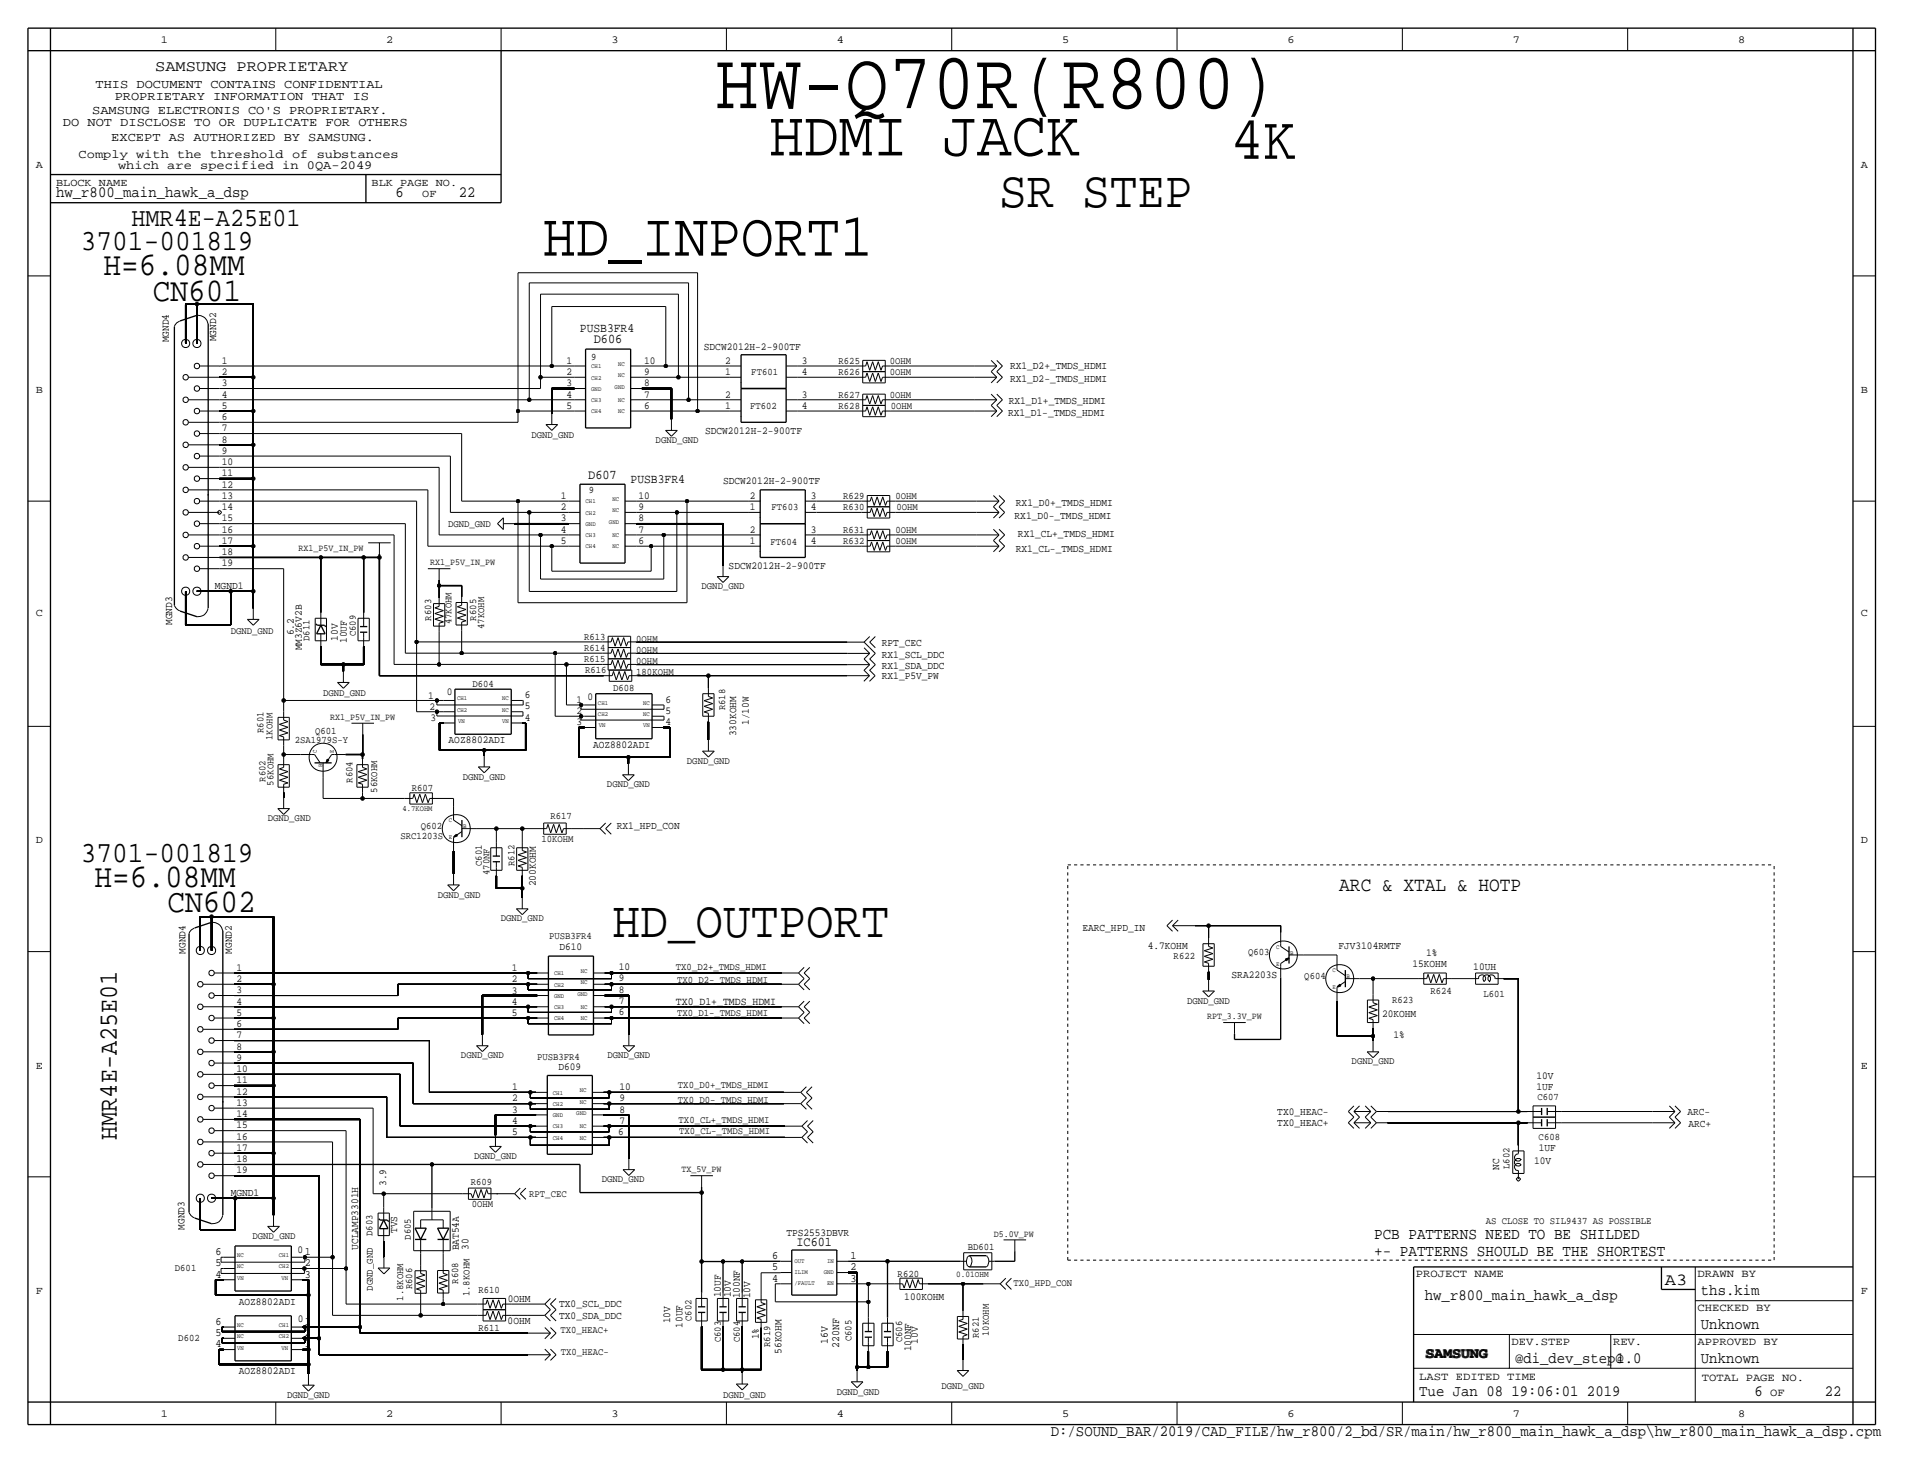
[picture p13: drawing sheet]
<svg xmlns="http://www.w3.org/2000/svg" width="433mm" height="330mm" viewBox="0 0 433 330" stroke-linecap="round" stroke-linejoin="round" font-family="sans-serif">
<defs><g id="words">
<text font-size="18.3" x="161.2" y="24.4">HW-Q70R(R800)</text>
<text font-size="14.6" x="173.4" y="35.1">HDMI JACK</text>
<g font-size="13.9">
<text x="277.4" y="35.8">4K</text>
<text x="122.4" y="57.7">HD_INPORT1</text>
</g>
<g font-size="11.7">
<text x="225.2" y="46.7">SR STEP</text>
<text x="138.1" y="211.3">HD_OUTPORT</text>
</g>
<g font-size="7.4">
<text x="23.3" y="62">H=6.08MM</text>
<text x="34.4" y="67.8">CN601</text>
<text x="21.3" y="200.2">H=6.08MM</text>
<text x="37.7" y="205.7">CN602</text>
</g>
<g font-size="6.6">
<text x="18.2" y="56.4">3701-001819</text>
<text x="18.2" y="194.3">3701-001819</text>
</g>
<g font-size="5.9">
<text x="29.6" y="51.1">HMR4E-A25E01</text>
<text x="26.4" y="257.1" transform="rotate(-90 26.4 257.1)">HMR4E-A25E01</text>
</g>
<text font-size="4.5" x="302" y="200.9">ARC &amp; XTAL &amp; HOTP</text>
<text font-size="3.8" x="375.4" y="289.8">A3</text>
<g font-size="3.6">
<text x="309.8" y="279.4">PCB PATTERNS NEED TO BE SHILDED</text>
<text x="309.8" y="283.2">+- PATTERNS SHOULD BE THE SHORTEST</text>
</g>
<g font-size="3.5">
<text x="35" y="16">SAMSUNG PROPRIETARY</text>
<text x="12.6" y="44.5">hw_r800_main_hawk_a_dsp</text>
<text x="89.2" y="44.5">6</text>
<text x="103.5" y="44.5">22</text>
<text x="321.3" y="293.1">hw_r800_main_hawk_a_dsp</text>
<text x="383.5" y="292.1">ths.kim</text>
<text x="383.5" y="299.7">Unknown</text>
<text x="341.6" y="307.3">@di_dev_step@</text>
<text x="364.4" y="307.3">1.0</text>
<text x="383.5" y="307.3">Unknown</text>
<text x="320" y="315">Tue Jan 08 19:06:01 2019</text>
<text x="395.6" y="315">6</text>
<text x="411.5" y="315">22</text>
<text x="236.9" y="323.9">D:/SOUND_BAR/2019/CAD_FILE/hw_r800/2_bd/SR/main/hw_r800_main_hawk_a_dsp\hw_r800_main_hawk_a_dsp.cpm</text>
</g>
<g font-size="3">
<text x="133.9" y="77.5">D606</text>
<text x="132.6" y="108">D607</text>
<text x="179.6" y="281">IC601</text>
<text x="321.3" y="306.3">SAMSUNG</text>
</g>
<g font-size="2.9">
<text x="130.8" y="74.9">PUSB3FR4</text>
<text x="142.2" y="109">PUSB3FR4</text>
</g>
<g font-size="2.8">
<text x="21.5" y="19.8">THIS DOCUMENT CONTAINS CONFIDENTIAL</text>
<text x="25.9" y="22.6">PROPRIETARY INFORMATION THAT IS</text>
<text x="14.2" y="28.4">DO NOT DISCLOSE TO OR DUPLICATE FOR OTHERS</text>
<text x="20.8" y="25.7">SAMSUNG ELECTRONIS CO'S PROPRIETARY.</text>
<text x="17.7" y="35.6">Comply with the threshold of substances</text>
<text x="25.1" y="31.8">EXCEPT AS AUTHORIZED BY SAMSUNG.</text>
<text x="26.6" y="38.1">which are specified in 0QA-2049</text>
</g>
<g font-size="2.6">
<text x="48.6" y="283.1">6</text>
<text x="48.6" y="285.6">5</text>
<text x="68.7" y="285.6">2</text>
<text x="174.1" y="284">6</text>
<text x="174.1" y="286.5">5</text>
<text x="191.7" y="286.5">2</text>
<text x="191.7" y="284">1</text>
<text x="48.6" y="288.1">4</text>
<text x="68.7" y="288.1">3</text>
<text x="174.1" y="289.1">4</text>
<text x="191.7" y="289.1">3</text>
<text x="48.6" y="298.8">6</text>
<text x="48.6" y="301.3">5</text>
<text x="48.6" y="303.9">4</text>
<text x="68.7" y="303.9">3</text>
<text x="68.7" y="301.3">2</text>
</g>
<g font-size="2.5">
<text x="152.4" y="226.6">TX0_D1+_TMDS_HDMI</text>
<text x="319.2" y="288">PROJECT NAME</text>
<text x="382.7" y="288">DRAWN BY</text>
<text x="382.7" y="295.7">CHECKED BY</text>
<text x="186.6" y="303" transform="rotate(-90 186.6 303)">16V</text>
<text x="189.2" y="304" transform="rotate(-90 189.2 304)">220NF</text>
<text x="340.8" y="303.3">DEV.STEP</text>
<text x="363.7" y="303.3">REV.</text>
<text x="382.7" y="303.3">APPROVED BY</text>
<text x="320" y="311.1">LAST EDITED TIME</text>
<text x="383.7" y="311.5">TOTAL PAGE NO.</text>
<text x="399.1" y="315">OF</text>
</g>
<g font-size="2.4">
<text x="36.3" y="9.7">1</text>
<text x="87.1" y="9.7">2</text>
<text x="137.9" y="9.7">3</text>
<text x="188.7" y="9.7">4</text>
<text x="239.5" y="9.7">5</text>
<text x="290.3" y="9.7">6</text>
<text x="341.1" y="9.7">7</text>
<text x="391.9" y="9.7">8</text>
<text x="8.1" y="37.8">A</text>
<text x="12.6" y="41.9">BLOCK NAME</text>
<text x="83.8" y="41.9">BLK PAGE NO.</text>
<text x="419.6" y="37.8">A</text>
<text x="95.2" y="44.4">OF</text>
<text x="38" y="77.2" transform="rotate(-90 38 77.2)">MGND4</text>
<text x="48.7" y="77" transform="rotate(-90 48.7 77)">MGND2</text>
<text x="50" y="82">1</text>
<text x="127.7" y="82">1</text>
<text x="145.2" y="82">10</text>
<text x="158.7" y="79">SDCW2012H-2-900TF</text>
<text x="163.5" y="82">2</text>
<text x="180.8" y="82">3</text>
<text x="227.7" y="83.2">RX1_D2+_TMDS_HDMI</text>
<text x="8.1" y="88.6">B</text>
<text x="50" y="89.7">4</text>
<text x="50" y="87.1">3</text>
<text x="50" y="84.6">2</text>
<text x="127.7" y="89.7">4</text>
<text x="127.7" y="87.1">3</text>
<text x="127.7" y="84.6">2</text>
<text x="145.2" y="84.6">9</text>
<text x="145.2" y="87.1">8</text>
<text x="145.2" y="89.7">7</text>
<text x="163.5" y="84.6">1</text>
<text x="163.5" y="89.7">2</text>
<text x="180.8" y="84.6">4</text>
<text x="180.8" y="89.7">3</text>
<text x="227.7" y="86.3">RX1_D2-_TMDS_HDMI</text>
<text x="419.6" y="88.6">B</text>
<text x="50" y="94.7">6</text>
<text x="50" y="92.2">5</text>
<text x="127.7" y="92.2">5</text>
<text x="145.2" y="92.2">6</text>
<text x="163.5" y="92.2">1</text>
<text x="180.8" y="92.2">4</text>
<text x="227.3" y="93.7">RX1_D1-_TMDS_HDMI</text>
<text x="227.4" y="91">RX1_D1+_TMDS_HDMI</text>
<text x="50" y="99.8">8</text>
<text x="50" y="97.3">7</text>
<text x="159" y="97.8">SDCW2012H-2-900TF</text>
<text x="50" y="107.4">11</text>
<text x="50" y="104.9">10</text>
<text x="50" y="102.4">9</text>
<text x="50" y="112.5">13</text>
<text x="50" y="110">12</text>
<text x="126.4" y="112.5">1</text>
<text x="144" y="112.5">10</text>
<text x="163" y="109.2">SDCW2012H-2-900TF</text>
<text x="169.1" y="112.5">2</text>
<text x="182.8" y="112.5">3</text>
<text x="50" y="117.6">15</text>
<text x="50" y="115.1">14</text>
<text x="126.4" y="117.6">3</text>
<text x="126.4" y="115.1">2</text>
<text x="144" y="115.1">9</text>
<text x="144" y="117.6">8</text>
<text x="169.1" y="115.1">1</text>
<text x="182.8" y="115.1">4</text>
<text x="228.8" y="117">RX1_D0-_TMDS_HDMI</text>
<text x="229.1" y="114">RX1_D0+_TMDS_HDMI</text>
<text x="50" y="125.2">18</text>
<text x="50" y="122.7">17</text>
<text x="50" y="120.1">16</text>
<text x="126.4" y="122.7">5</text>
<text x="126.4" y="120.1">4</text>
<text x="144" y="120.1">7</text>
<text x="144" y="122.7">6</text>
<text x="169.1" y="120.1">2</text>
<text x="169.1" y="122.7">1</text>
<text x="182.8" y="122.7">4</text>
<text x="182.8" y="120.1">3</text>
<text x="229" y="124.4">RX1_CL-_TMDS_HDMI</text>
<text x="229.5" y="121.1">RX1_CL+_TMDS_HDMI</text>
<text x="50" y="127.8">19</text>
<text x="164.3" y="128.3">SDCW2012H-2-900TF</text>
<text x="48.5" y="132.8">MGND1</text>
<text x="8.1" y="138.9">C</text>
<text x="38.8" y="141" transform="rotate(-90 38.8 141)">MGND3</text>
<text x="66.2" y="143.3" transform="rotate(-90 66.2 143.3)">6.2</text>
<text x="419.6" y="138.9">C</text>
<text x="68" y="146.7" transform="rotate(-90 68 146.7)">MM3Z6V2B</text>
<text x="76.1" y="144.5" transform="rotate(-90 76.1 144.5)">10V</text>
<text x="78.2" y="145" transform="rotate(-90 78.2 145)">10UF</text>
<text x="198.8" y="148.3">RX1_SCL_DDC</text>
<text x="198.8" y="145.8">RPT_CEC</text>
<text x="198.8" y="150.9">RX1_SDA_DDC</text>
<text x="198.8" y="153.2">RX1_P5V_PW</text>
<text x="96.6" y="157.6">1</text>
<text x="96.8" y="160.2">2</text>
<text x="100.7" y="156.8">0</text>
<text x="118.3" y="157.5">6</text>
<text x="118.3" y="160">5</text>
<text x="130" y="161">2</text>
<text x="130" y="158.5">1</text>
<text x="132.5" y="158">0</text>
<text x="150.1" y="158.5">6</text>
<text x="150.1" y="161">5</text>
<text x="97.1" y="162.7">3</text>
<text x="101.1" y="167.6">AOZ8802ADI</text>
<text x="118.3" y="162.6">4</text>
<text x="130" y="163.6">3</text>
<text x="150.1" y="163.6">4</text>
<text x="166" y="166.1" transform="rotate(-90 166 166.1)">330KOHM</text>
<text x="168.8" y="163.5" transform="rotate(-90 168.8 163.5)">1/10W</text>
<text x="133.7" y="168.8">AOZ8802ADI</text>
<text x="8.1" y="190.2">D</text>
<text x="139.1" y="186.9">RX1_HPD_CON</text>
<text x="419.6" y="190.2">D</text>
<text x="120.8" y="199.9" transform="rotate(-90 120.8 199.9)">200KOHM</text>
<text x="41.9" y="215.1" transform="rotate(-90 41.9 215.1)">MGND4</text>
<text x="52.3" y="215.1" transform="rotate(-90 52.3 215.1)">MGND2</text>
<text x="126.2" y="214.4">D610</text>
<text x="244" y="210.1">EARC_HPD_IN</text>
<text x="258.8" y="214.1">4.7KOHM</text>
<text x="301.8" y="214.1">FJV3104RMTF</text>
<text x="321.5" y="215.6">1%</text>
<text x="53.3" y="221.5">2</text>
<text x="53.3" y="218.9">1</text>
<text x="115.4" y="221.6">2</text>
<text x="115.4" y="219">1</text>
<text x="139.5" y="218.8">10</text>
<text x="139.5" y="221.3">9</text>
<text x="277.7" y="220.5">SRA2203S</text>
<text x="318.5" y="218.2">15KOHM</text>
<text x="332.2" y="218.7">10UH</text>
<text x="53.3" y="226.6">4</text>
<text x="53.3" y="224">3</text>
<text x="115.4" y="226.7">4</text>
<text x="115.4" y="224.1">3</text>
<text x="139.5" y="223.9">8</text>
<text x="139.5" y="226.4">7</text>
<text x="53.3" y="231.6">6</text>
<text x="53.3" y="229.1">5</text>
<text x="115.4" y="229.2">5</text>
<text x="139.5" y="229">6</text>
<text x="311.6" y="229.4">20KOHM</text>
<text x="53.3" y="239.3">9</text>
<text x="53.3" y="236.7">8</text>
<text x="53.3" y="234.2">7</text>
<text x="314.1" y="234.2">1%</text>
<text x="8.1" y="241">E</text>
<text x="53.3" y="244.3">11</text>
<text x="53.3" y="241.8">10</text>
<text x="115.5" y="245.9">1</text>
<text x="125.9" y="241.3">D609</text>
<text x="139.6" y="245.9">10</text>
<text x="346.4" y="243.3">10V</text>
<text x="346.4" y="245.9">1UF</text>
<text x="419.6" y="241">E</text>
<text x="53.3" y="252">14</text>
<text x="53.3" y="249.4">13</text>
<text x="53.3" y="246.9">12</text>
<text x="115.5" y="251">3</text>
<text x="115.5" y="248.4">2</text>
<text x="139.6" y="248.4">9</text>
<text x="139.6" y="251">8</text>
<text x="288" y="251.5">TX0_HEAC-</text>
<text x="380.4" y="251.5">ARC-</text>
<text x="53.3" y="257">16</text>
<text x="53.3" y="254.5">15</text>
<text x="115.5" y="256">5</text>
<text x="115.5" y="253.5">4</text>
<text x="139.4" y="256">6</text>
<text x="139.6" y="253.5">7</text>
<text x="288" y="254">TX0_HEAC+</text>
<text x="380.7" y="254.3">ARC+</text>
<text x="53.3" y="262.1">18</text>
<text x="53.3" y="259.6">17</text>
<text x="338" y="263.9" transform="rotate(-90 338 263.9)">NC</text>
<text x="345.9" y="262.6">10V</text>
<text x="346.9" y="259.6">1UF</text>
<text x="52" y="269.7">MGND1</text>
<text x="53.3" y="264.7">19</text>
<text x="87.1" y="267.5" transform="rotate(-90 87.1 267.5)">3.9</text>
<text x="41.6" y="277.4" transform="rotate(-90 41.6 277.4)">MGND3</text>
<text x="80.7" y="281.9" transform="rotate(-90 80.7 281.9)">UCLAMP3301H</text>
<text x="89.5" y="278.1" transform="rotate(-90 89.5 278.1)">TVS</text>
<text x="105.7" y="281.9" transform="rotate(-90 105.7 281.9)">30</text>
<text x="177.3" y="278.8">TPS2553DBVR</text>
<text x="67" y="282.5">01</text>
<text x="103.5" y="282" transform="rotate(-90 103.5 282)">BAT54A</text>
<text x="8.1" y="291.8">F</text>
<text x="114.5" y="293.7">0OHM</text>
<text x="162.5" y="292.6" transform="rotate(-90 162.5 292.6)">10UF</text>
<text x="164.8" y="292.6" transform="rotate(-90 164.8 292.6)">10V</text>
<text x="166.8" y="292.9" transform="rotate(-90 166.8 292.9)">100NF</text>
<text x="169.1" y="292.9" transform="rotate(-90 169.1 292.9)">10V</text>
<text x="203.9" y="293.2">100KOHM</text>
<text x="419.6" y="291.8">F</text>
<text x="53.8" y="294.2">AOZ8802ADI</text>
<text x="67.1" y="298.2">01</text>
<text x="114.5" y="298.6">0OHM</text>
<text x="126.1" y="297.4">TX0_SDA_DDC</text>
<text x="126.1" y="294.8">TX0_SCL_DDC</text>
<text x="151.1" y="298.4" transform="rotate(-90 151.1 298.4)">10V</text>
<text x="153.9" y="299.5" transform="rotate(-90 153.9 299.5)">10UF</text>
<text x="171.1" y="302.1" transform="rotate(-90 171.1 302.1)">1%</text>
<text x="176.2" y="305.4" transform="rotate(-90 176.2 305.4)">56KOHM</text>
<text x="205.4" y="304.8" transform="rotate(-90 205.4 304.8)">100NF</text>
<text x="207" y="303" transform="rotate(-90 207 303)">10V</text>
<text x="53.8" y="310">AOZ8802ADI</text>
<text x="36.3" y="319.5">1</text>
<text x="87.1" y="319.5">2</text>
<text x="137.9" y="319.5">3</text>
<text x="188.7" y="319.5">4</text>
<text x="239.5" y="319.5">5</text>
<text x="290.3" y="319.5">6</text>
<text x="341.1" y="319.5">7</text>
<text x="391.9" y="319.5">8</text>
</g>
<g font-size="2.3">
<text x="133.3" y="81.3">9</text>
<text x="189.1" y="82">R625</text>
<text x="200.6" y="82">0OHM</text>
<text x="169.4" y="84.6">FT601</text>
<text x="189.1" y="89.7">R627</text>
<text x="189.1" y="84.6">R626</text>
<text x="200.6" y="84.6">0OHM</text>
<text x="200.6" y="89.7">0OHM</text>
<text x="169.1" y="92.2">FT602</text>
<text x="189.1" y="92.2">R628</text>
<text x="200.9" y="92.2">0OHM</text>
<text x="119.8" y="98.8">DGND_GND</text>
<text x="147.8" y="99.9">DGND_GND</text>
<text x="132.8" y="111.3">9</text>
<text x="190.1" y="112.5">R629</text>
<text x="201.9" y="112.5">0OHM</text>
<text x="101" y="118.9">DGND_GND</text>
<text x="174" y="115.1">FT603</text>
<text x="190.1" y="115.1">R630</text>
<text x="202.1" y="115.1">0OHM</text>
<text x="173.7" y="122.9">FT604</text>
<text x="190.1" y="122.7">R632</text>
<text x="190.1" y="120.1">R631</text>
<text x="201.9" y="122.7">0OHM</text>
<text x="201.9" y="120.1">0OHM</text>
<text x="158.2" y="132.9">DGND_GND</text>
<text x="52" y="143">DGND_GND</text>
<text x="80.2" y="143.5" transform="rotate(-90 80.2 143.5)">C609</text>
<text x="97.2" y="140" transform="rotate(-90 97.2 140)">R603</text>
<text x="101.8" y="140.8" transform="rotate(-90 101.8 140.8)">47KOHM</text>
<text x="107.4" y="140" transform="rotate(-90 107.4 140)">R605</text>
<text x="109.2" y="141.9" transform="rotate(-90 109.2 141.9)">47KOHM</text>
<text x="69.8" y="144.6" transform="rotate(-90 69.8 144.6)">D611</text>
<text x="131.7" y="149.4">R615</text>
<text x="131.7" y="146.8">R614</text>
<text x="131.7" y="144.3">R613</text>
<text x="143.5" y="144.8">0OHM</text>
<text x="143.5" y="149.9">0OHM</text>
<text x="143.5" y="147.3">0OHM</text>
<text x="106.5" y="154.9">D604</text>
<text x="131.9" y="151.9">R616</text>
<text x="138.3" y="156">D608</text>
<text x="143.5" y="152.1">180KOHM</text>
<text x="72.8" y="157">DGND_GND</text>
<text x="163.5" y="160.2" transform="rotate(-90 163.5 160.2)">R618</text>
<text x="59.4" y="165.4" transform="rotate(-90 59.4 165.4)">R601</text>
<text x="61.4" y="166.9" transform="rotate(-90 61.4 166.9)">1KOHM</text>
<text x="66.4" y="167.6">2SA1979S-Y</text>
<text x="71.1" y="165.6">Q601</text>
<text x="154.9" y="172.3">DGND_GND</text>
<text x="59.9" y="176.3" transform="rotate(-90 59.9 176.3)">R602</text>
<text x="61.7" y="177.2" transform="rotate(-90 61.7 177.2)">56KOHM</text>
<text x="79.5" y="176.5" transform="rotate(-90 79.5 176.5)">R604</text>
<text x="85" y="178.8" transform="rotate(-90 85 178.8)">56KOHM</text>
<text x="92.9" y="178.3">R607</text>
<text x="104.3" y="175.8">DGND_GND</text>
<text x="136.9" y="177.6">DGND_GND</text>
<text x="60.4" y="185.2">DGND_GND</text>
<text x="124.1" y="184.7">R617</text>
<text x="90.3" y="189.2">SRC1203S</text>
<text x="94.9" y="186.9">Q602</text>
<text x="122.1" y="190">10KOHM</text>
<text x="108.6" y="195.3" transform="rotate(-90 108.6 195.3)">C601</text>
<text x="110.4" y="197.4" transform="rotate(-90 110.4 197.4)">470NF</text>
<text x="116" y="195.3" transform="rotate(-90 116 195.3)">R612</text>
<text x="98.7" y="202.4">DGND_GND</text>
<text x="112.9" y="207.8">DGND_GND</text>
<text x="123.8" y="211.7">PUSB3FR4</text>
<text x="281.4" y="215.4">Q603</text>
<text x="152.4" y="218.7">TX0_D2+_TMDS_HDMI</text>
<text x="152.7" y="221.7">TX0_D2-_TMDS_HDMI</text>
<text x="264.6" y="216.4">R622</text>
<text x="294.1" y="220.7">Q604</text>
<text x="267.7" y="226.4">DGND_GND</text>
<text x="313.9" y="226.3">R623</text>
<text x="322.5" y="224.3">R624</text>
<text x="334.5" y="224.8">L601</text>
<text x="152.7" y="229.1">TX0_D1-_TMDS_HDMI</text>
<text x="103.9" y="238.7">DGND_GND</text>
<text x="121.1" y="239">PUSB3FR4</text>
<text x="137" y="238.7">DGND_GND</text>
<text x="152.9" y="245.4">TX0_D0+_TMDS_HDMI</text>
<text x="304.7" y="240.1">DGND_GND</text>
<text x="152.9" y="248.7">TX0_D0-_TMDS_HDMI</text>
<text x="346.7" y="248.2">C607</text>
<text x="153" y="253.2">TX0_CL+_TMDS_HDMI</text>
<text x="153.1" y="255.8">TX0_CL-_TMDS_HDMI</text>
<text x="346.9" y="257">C608</text>
<text x="106.9" y="261.4">DGND_GND</text>
<text x="340.3" y="263.7" transform="rotate(-90 340.3 263.7)">L602</text>
<text x="106.2" y="267.2">R609</text>
<text x="135.7" y="266.6">DGND_GND</text>
<text x="106.4" y="272.3">0OHM</text>
<text x="119.3" y="270">RPT_CEC</text>
<text x="56.9" y="279.3">DGND_GND</text>
<text x="84" y="278.8" transform="rotate(-90 84 278.8)">D603</text>
<text x="92.7" y="279.6" transform="rotate(-90 92.7 279.6)">D605</text>
<text x="218.2" y="281.9">BD601</text>
<text x="335" y="276.1">AS CLOSE TO SIL9437 AS POSSIBLE</text>
<text x="39.4" y="286.8">D601</text>
<text x="84" y="291.1" transform="rotate(-90 84 291.1)">DGND_GND</text>
<text x="90.9" y="293.4" transform="rotate(-90 90.9 293.4)">1.8KOHM</text>
<text x="92.9" y="290.8" transform="rotate(-90 92.9 290.8)">R606</text>
<text x="103.3" y="289.6" transform="rotate(-90 103.3 289.6)">R608</text>
<text x="105.9" y="292.4" transform="rotate(-90 105.9 292.4)">1.8KOHM</text>
<text x="107.9" y="291.6">R610</text>
<text x="202.4" y="288">R620</text>
<text x="228.5" y="290.1">TX0_HPD_CON</text>
<text x="155.9" y="297.9" transform="rotate(-90 155.9 297.9)">C602</text>
<text x="40.2" y="302.5">D602</text>
<text x="107.9" y="300.2">R611</text>
<text x="126.3" y="300.6">TX0_HEAC+</text>
<text x="126.4" y="305.7">TX0_HEAC-</text>
<text x="162.5" y="302.8" transform="rotate(-90 162.5 302.8)">C603</text>
<text x="166.8" y="302.8" transform="rotate(-90 166.8 302.8)">C604</text>
<text x="173.6" y="303.8" transform="rotate(-90 173.6 303.8)">R619</text>
<text x="192" y="302.5" transform="rotate(-90 192 302.5)">C605</text>
<text x="203.4" y="302.8" transform="rotate(-90 203.4 302.8)">C606</text>
<text x="220.7" y="301.8" transform="rotate(-90 220.7 301.8)">R621</text>
<text x="223" y="301.4" transform="rotate(-90 223 301.4)">10KOHM</text>
<text x="64.7" y="315.3">DGND_GND</text>
<text x="163" y="315.2">DGND_GND</text>
<text x="188.7" y="314.7">DGND_GND</text>
<text x="212.3" y="313.2">DGND_GND</text>
</g>
<g font-size="2.1">
<text x="67.3" y="124.2">RX1_P5V_IN_PW</text>
<text x="97" y="127.5">RX1_P5V_IN_PW</text>
<text x="74.4" y="162.3">RX1_P5V_IN_PW</text>
<text x="272.1" y="229.8">RPT_3.3V_PW</text>
<text x="153.7" y="264.4">TX_5V_PW</text>
<text x="224" y="279.1">D5.0V_PW</text>
</g>
<text font-size="2" x="215.6" y="288">0.01OHM</text>
<text font-size="1.8" x="90.8" y="183">4.7KOHM</text>
<g font-size="1.4">
<text x="133.3" y="83.1">CH1</text>
<text x="139.3" y="82.6">NC</text>
<text x="133.3" y="85.6">CH2</text>
<text x="133.3" y="88.1">GND</text>
<text x="138.6" y="87.6">GND</text>
<text x="139.3" y="85.1">NC</text>
<text x="133.3" y="90.7">CH3</text>
<text x="133.3" y="93.2">CH4</text>
<text x="139.3" y="93.2">NC</text>
<text x="139.3" y="90.7">NC</text>
<text x="132" y="113.5">CH1</text>
<text x="138.1" y="113">NC</text>
<text x="132" y="116.1">CH2</text>
<text x="132" y="118.6">GND</text>
<text x="137.3" y="118.1">GND</text>
<text x="138.1" y="115.6">NC</text>
<text x="132" y="121.2">CH3</text>
<text x="132" y="123.7">CH4</text>
<text x="138.1" y="123.7">NC</text>
<text x="138.1" y="121.2">NC</text>
<text x="103.1" y="160.5">CH2</text>
<text x="103.1" y="158">CH1</text>
<text x="113.2" y="158">NC</text>
<text x="113.2" y="160.5">NC</text>
<text x="134.8" y="161.5">CH2</text>
<text x="134.8" y="159">CH1</text>
<text x="145" y="159">NC</text>
<text x="145" y="161.5">NC</text>
<text x="103.3" y="163.1">VN</text>
<text x="113.2" y="163.1">VN</text>
<text x="135" y="164.1">VN</text>
<text x="145" y="164.1">VN</text>
<text x="71.4" y="169.9" transform="rotate(-90 71.4 169.9)">C</text>
<text x="72.7" y="173.1" transform="rotate(-90 72.7 173.1)">B</text>
<text x="75.3" y="169.9" transform="rotate(-90 75.3 169.9)">E</text>
<text x="101.2" y="185.5">C</text>
<text x="101.2" y="189.3">E</text>
<text x="104.4" y="186.8">B</text>
<text x="287.7" y="214">C</text>
<text x="290.9" y="215.3">B</text>
<text x="124.9" y="220">CH1</text>
<text x="131" y="219.5">NC</text>
<text x="131" y="222">NC</text>
<text x="287.7" y="217.8">E</text>
<text x="300.4" y="219.3">C</text>
<text x="303.6" y="220.6">B</text>
<text x="124.9" y="222.5">CH2</text>
<text x="124.9" y="225">GND</text>
<text x="124.9" y="227.6">CH3</text>
<text x="130.2" y="224.5">GND</text>
<text x="131" y="227.6">NC</text>
<text x="300.4" y="223.2">E</text>
<text x="124.9" y="230.1">CH4</text>
<text x="131" y="230.1">NC</text>
<text x="124.7" y="249.4">CH2</text>
<text x="124.7" y="252">GND</text>
<text x="124.7" y="246.9">CH1</text>
<text x="129.9" y="251.5">GND</text>
<text x="130.7" y="246.4">NC</text>
<text x="130.7" y="248.9">NC</text>
<text x="124.7" y="254.5">CH3</text>
<text x="124.7" y="257">CH4</text>
<text x="130.7" y="257">NC</text>
<text x="130.7" y="254.5">NC</text>
<text x="53.5" y="283.6">NC</text>
<text x="53.5" y="286.1">NC</text>
<text x="62.9" y="286.1">CH2</text>
<text x="62.9" y="283.6">CH1</text>
<text x="179.1" y="287.3">ILIM</text>
<text x="179.1" y="284.8">OUT</text>
<text x="185.7" y="287.3">GND</text>
<text x="186.5" y="284.8">IN</text>
<text x="53.5" y="288.6">VN</text>
<text x="63.4" y="288.6">VN</text>
<text x="179.1" y="289.8">/FAULT</text>
<text x="186.5" y="289.8">EN</text>
<text x="53.5" y="299.3">NC</text>
<text x="62.9" y="299.3">CH1</text>
<text x="53.5" y="304.4">VN</text>
<text x="53.5" y="301.9">NC</text>
<text x="62.9" y="301.9">CH2</text>
<text x="63.4" y="304.4">VN</text>
</g>
<g font-size=".3">
<text x="298.4" y="11.4">EDITED BY MINGOO</text>
<text x="417.8" y="11.4">EDITED BY MINGOO</text>
<text x="298.4" y="321.3">EDITED BY MINGOO</text>
</g>
</g></defs>
<!-- layer: Nets -->
<g fill="none" stroke="#000" stroke-width=".3">
<path d="M41.9 68.6v8.9zM41.9 68.6h2.5zM44.4 68.6v8.9zM44.4 68.6h12.7zM57.1 68.6v16.5zM49.5 85.1h7.6zM49.5 92.7h7.6zM57.1 85.1v7.6zM57.1 92.7v7.6zM124.4 87.6v5.6zM124.4 87.6h5.1zM144.7 87.6h6.7z"/>
<path d="M151.4 87.6v6.9zM49.5 100.3h7.6zM49.5 108h7.6zM57.1 100.3v7.7zM57.1 108v15.2zM116 118.1h12.2zM143.5 118.1h19.5zM163 118.1v9.4zM41.9 133.3v7.7zM44.4 133.3h7.6zM49.5 123.2h7.6zM49.5 125.7h22.8z"/>
<path d="M52 133.3h5.1zM52 133.3v7.7zM57.1 133.3v3.9zM57.1 123.2v10.1zM72.3 125.7v12.5zM72.3 125.7h9.7zM82 125.7v12.5zM82 125.7h3.5zM85.5 125v.7zM85.5 125.7v26.7zM99 132.1v2.8zM99 130.8v1.3z"/>
<path d="M99 132.1h5.1zM104.1 132.1v2.5zM41.9 141h10.1zM72.3 145.8v4.1zM72.3 149.9h5.1zM77.4 149.9v1.5zM77.4 149.9h4.6zM82 145.8v4.1zM85.5 152.4h50.6zM64 178.8v1zM77.9 170.2h3.8zM81.7 170.2v1z"/>
<path d="M81.8 170.2h.1M81.8 165.7v4.5zM99.1 163.1h.9zM99.1 163.1v6.1zM99.1 169.2h10.1zM109.2 169.2v1.2zM109.2 169.2h9.3zM117.8 163.1h.7zM118.5 163.1v6.1zM130.5 164.1h1.3zM130.5 164.1v6.7zM130.5 170.8h11.2z"/>
<path d="M141.7 170.8v1.4zM141.7 170.8h9.3zM149.6 164.1h1.4zM151 164.1v6.7zM159.7 162.8v4.1zM102.3 192v5.1zM111.9 197.6v2.8zM117.8 197.6v2.8zM45.2 206.8v7.6zM45.2 206.8h2.5zM47.7 206.8v7.6zM47.7 206.8h14z"/>
<path d="M61.7 206.8v15.2zM111.9 200.4h5.9zM117.8 200.4v2zM272.5 219.2v1.8zM52.8 222h8.9zM52.8 229.6h8.9zM52.8 237.2h8.9zM61.7 222v7.6zM61.7 229.6v7.6zM61.7 237.2v7.7zM108.8 224.5v8.8zM108.8 224.5h12.3z"/>
<path d="M136.3 224.5h5.5zM141.8 224.5v8.8zM278.3 233.2v1.2zM278.3 234.4h10.4zM288.7 220.5v13.9zM301.4 225.8v7.9zM301.4 233.7h8.2zM309.6 231.9v1.8zM309.6 233.7v1zM52.8 244.9h8.9zM52.8 252.5h28.4zM61.7 244.9v15.2z"/>
<path d="M81.2 252.5v46.8zM111.7 251.5v4.5zM111.7 251.5h9.2zM136.1 251.5h5.7zM141.8 251.5v9.8zM45.2 270.3v7.1zM45.2 277.4h7.8zM47.7 270.3h5.3zM52.8 260.1h8.9zM52.8 265.2h19.1zM52.8 262.6h44.6zM53 270.3h8.7z"/>
<path d="M53 270.3v7.1zM61.7 270.3v3.8zM61.7 260.1v10.2zM71.9 265.2v36.7zM86.5 280v3.5zM97.4 262.6v10zM97.4 262.6h33.4zM130.8 269h27.4zM130.8 262.6v6.4zM158.2 269v15.5zM158.2 267.7v1.3zM48.6 288.6h1.8z"/>
<path d="M48.6 288.6v3.5zM48.6 292.1h20.9zM50 299.3h.4zM50 299.3v1zM68.2 288.6h1.3zM68.2 299.3h.5zM68.7 299.3v1zM68.7 299.3h12.5zM69.5 288.6v3.5zM69.5 292.1v12.3zM81.2 299.3v1.4zM86.5 283.5h.1"/>
<path d="M158.2 299.2v9.7zM158.2 284.5v7.1zM158.2 284.5h4.8zM163 299.2v9.7zM163 284.5v7.1zM163 284.5h4.3zM167.3 299.2v9.7zM167.3 284.5h8.7zM167.3 284.5v7.1zM167.3 284.5h.1M171.6 299.5v9.4zM191.2 287h2z"/>
<path d="M191.2 284.5h8.9zM193.2 287v21.4zM200.1 284.5v12.7zM200.1 284.5h16.5zM224.2 284.5h4.6zM228.8 282.2v2.3zM49.4 307.7h20.1zM49.4 304.4v3.3zM49.4 304.4h1zM50 300.3h18.7zM50 301.9h.4zM50 301.9v1z"/>
<path d="M50 302.9h18.7zM68.2 304.4h1.3zM68.2 301.9h.5zM68.7 301.9v1zM68.7 301.9h3.2zM69.5 307.7v2.2zM69.5 304.4v3.3zM71.9 305.6h47.1zM71.9 301.9v3.7zM81.2 300.7h37.8zM158.2 308.9h4.8zM163 308.9h4.3z"/>
<path d="M167.3 308.9v.7zM167.3 308.9h4.3zM193.2 308.4v.7zM193.2 308.4h2.6zM195.8 304.8v3.6zM195.8 308.4h4.3zM200.1 304.8v3.6zM217.1 303.3v3.3z"/>
</g>
<g fill="none" stroke="#000" stroke-width=".23">
<path d="M116.8 61.5v31.2zM116.8 61.5h40.5zM119.3 63.8v26.4zM119.3 63.8h35.9zM121.9 66.3v18.8zM121.9 66.3h31.1zM124.4 69.1h25.7zM124.4 69.1v13.5zM150.1 69.1v13.5zM153 66.3v18.8zM155.2 63.8v26.4zM157.3 61.5v31.2z"/>
<path d="M49.5 97.8h54.6zM49.5 82.6h74.9zM49.5 87.6h72.4zM49.5 90.2h69.8zM49.5 95.2h67.3zM104.1 97.8v15.2zM116.8 92.7h12.7zM116.8 92.7v2.5zM119.3 90.2h10.2zM121.9 85.1h7.6zM121.9 85.1v2.5zM124.4 82.6h5.1z"/>
<path d="M144.7 82.6h5.4zM144.7 85.1h8.3zM144.7 90.2h10.5zM144.7 92.7h12.6zM150.1 82.6h14.4zM153 85.1h11.5zM155.2 90.2h9.3zM157.3 92.7h7.2zM179.8 92.7h13.4zM179.8 90.2h13.4zM179.8 85.1h13.4zM179.8 82.6h13.4z"/>
<path d="M200.9 92.7h18.8zM200.9 90.2h18.8zM200.9 85.1h18.8zM200.9 82.6h18.8zM49.5 118.1h41.9zM49.5 113h44.4zM49.5 110.5h47zM49.5 102.9h52zM49.5 105.4h49.5zM91.4 118.1v29.2zM93.9 113v31.8zM96.5 110.5v12.7z"/>
<path d="M99 105.4v15.3zM101.5 102.9v12.7zM101.5 115.6h17.8zM104.1 113h12.7zM116.8 113h11.4zM116.8 113v22.9zM119.3 115.6h8.9zM119.3 115.6v17.8zM143.5 113h11.4zM143.5 115.6h9.1zM152.6 115.6v17.8zM152.6 115.6h16.3z"/>
<path d="M154.9 113v22.9zM154.9 113h14zM184.1 115.6h10.2zM184.1 113h10.2zM201.9 115.6h18.3zM201.9 113h18.3zM49.5 128.3h14.5zM49.5 120.7h39.3zM64 128.3v29.7zM88.8 120.7v29.2zM96.5 123.2h27.9zM99 120.7h22.9z"/>
<path d="M116.8 135.9h38.1zM119.3 133.4h33.3zM121.9 130.6h27.8zM121.9 120.7v9.9zM121.9 120.7h6.3zM124.4 123.2h3.8zM124.4 123.2v5.6zM124.4 128.8h22.4zM143.5 123.2h3.3zM143.5 120.7h6.2zM146.8 123.2v5.6zM146.8 123.2h22.1z"/>
<path d="M149.7 120.7h19.2zM149.7 120.7v9.9zM184.1 123.2h10.2zM184.1 120.7h10.2zM201.9 120.7h18.3zM201.9 123.2h18.3zM64 158v2.5zM64 158h34.5zM88.8 149.9h10.2zM91.4 147.3h12.7zM93.9 144.8h41.9zM93.9 144.8v15.7z"/>
<path d="M98.5 158h1.5zM98.5 158v1zM98.5 159h19.5zM99 142.5v7.4zM99 149.9h28.7zM104.1 142.2v5.1zM104.1 147.3h21.1zM117.8 158h.2zM118 158v1zM125.2 147.3h10.6zM125.2 147.3v14.2zM127.7 149.9h8.1z"/>
<path d="M127.7 149.9v9.1zM127.7 159h3.3zM131 159h.8zM131 159v1zM131 160h18.7zM143.5 147.4h.1M143.5 147.4h47.5zM143.5 149.9h.1M143.5 149.9h47.5zM143.5 144.8h.1M143.5 144.8h47.5zM143.7 152.4h16z"/>
<path d="M149.6 159h.1zM149.7 159v1zM159.7 152.4v2.8zM159.7 152.4h31.3zM64 170.2h3.8zM64 170.2v1zM64 168.1v2.1zM72.8 175.3v4.8zM81.7 178.8v1.3zM93.9 160.5h4.6zM98.5 160.5h1.5zM98.5 160.5v1z"/>
<path d="M98.5 161.5h19.4zM117.9 160.5h.1M117.9 160.5v1zM125.2 161.5h5.8zM131 161.5h.8zM131 161.5v.9zM131 162.4h18.7zM149.6 161.5h.1zM149.7 161.5v.9zM72.8 180.1h8.9zM81.7 180.1h9.4zM98.8 180.1h3.5z"/>
<path d="M102.3 180.1v1.7zM107.3 186.9h4.6zM111.9 186.9v3zM111.9 186.9h5.9zM117.8 186.9v3zM117.8 186.9h3.5zM128.9 186.9h2.6zM52.8 219.5h66.3zM119.1 219.5h2zM119.1 219.5v1.2zM136.3 219.5h1.6zM137.9 219.5v1.2z"/>
<path d="M137.9 219.5h38.3zM269.4 208.8h3.1zM272.5 208.8v2.8zM272.5 208.8h16.2zM288.7 208.8v1.5zM293.8 215.4h7.6zM301.4 215.4v.2zM52.8 227.1h66.3zM52.8 232.2h36.9zM52.8 234.7h44zM52.8 239.8h40.4zM52.8 224.5h36.9z"/>
<path d="M89.7 229.6v2.6zM89.7 229.6h29.4zM89.7 222v2.5zM89.7 222h29.4zM93.2 239.8v9.1zM96.8 234.7v11.7zM119.1 227.1h2zM119.1 227.1v1.2zM119.1 228.3h18.8zM119.1 229.6h2zM119.1 229.6v1.3zM119.1 230.9h18.8z"/>
<path d="M119.1 220.7h18.8zM119.1 222h2zM119.1 222v1.3zM119.1 223.3h18.8zM136.3 227.1h1.6zM136.3 229.6h1.6zM136.3 222h1.6zM137.9 227.1v1.2zM137.9 227.1h38.3zM137.9 229.6v1.3zM137.9 229.6h38.3zM137.9 222v1.3z"/>
<path d="M137.9 222h38.3zM306.5 220.7h3.1zM309.6 220.7v3.6zM309.6 220.7h10.1zM327.4 220.7h4zM339 220.7h3.3zM342.3 220.7v30zM52.8 242.3h37.4zM52.8 247.4h34.4zM52.8 257.6h22.2zM52.8 255h25.2zM52.8 249.9h31.3z"/>
<path d="M75 257.6v26zM78 255v31.1zM84.1 249.9v19.3zM87.2 247.4v9.1zM87.2 256.5h32.4zM90.2 242.3v11.7zM90.2 254h29.4zM93.2 248.9h26.4zM96.8 246.4h22.8zM119.6 246.4h1.3zM119.6 246.4v1.2zM119.6 247.6h17.8z"/>
<path d="M119.6 248.9h1.3zM119.6 248.9v1.3zM119.6 250.2h17.8zM119.6 254h1.3zM119.6 254v1.3zM119.6 255.3h17.8zM119.6 256.5h1.3zM119.6 256.5v1.8zM119.6 258.3h17.8zM136.1 246.4h1.3zM136.1 248.9h1.3zM136.1 254h1.3z"/>
<path d="M136.1 256.5h1.3zM137.4 246.4v1.2zM137.4 246.4h39.3zM137.4 248.9v1.3zM137.4 248.9h39.3zM137.4 254v1.3zM137.4 254h39.6zM137.4 256.5v1.8zM137.4 256.5h39.6zM312.9 253.2h29.4zM312.9 250.7h29.4zM342.3 253.2v5.1z"/>
<path d="M342.3 253.2h2.1zM342.3 250.7h2.1zM352 250.7h20.6zM352 253.2h20.6zM84.1 269.2h2.4zM86.5 269.2v3.1zM86.5 269.2h17.8zM112 269.2h.2zM49.8 284.7h18.9zM49.8 283.6v1.1zM49.8 283.6h.6zM49.8 287.2h18.8z"/>
<path d="M49.8 286.1v1.1zM49.8 286.1h.6zM68.2 283.6h.5zM68.2 286.1h.4zM68.6 286.1h9.4zM68.6 286.1v1.1zM68.7 283.6h6.3zM68.7 283.6v1.1zM75 296.7h19.8zM75 283.6v13.1zM78 294.1h21.9zM78 286.1v8z"/>
<path d="M94.8 282.8v2.5zM94.8 293v3.7zM94.8 296.7h12.8zM99.9 282.8v2.5zM99.9 294.1h7.7zM99.9 292.9v1.2zM115.3 294.1h3.7zM115.3 296.7h3.7zM171.6 287.1v4.8zM171.6 287.1h4.4zM174.8 289.6h1.2zM174.8 289.6v4z"/>
<path d="M174.8 293.6h21zM176 287.1h.1M191.2 289.6h4.6zM195.8 293.6v3.6zM195.8 289.6v4zM195.8 289.6h5.8zM209.2 289.6h7.9zM217.1 289.6v6.1zM217.1 289.6h4.6z"/>
</g>
<path d="M240.7 195.1h159.3M240.7 284.2v-89.1M240.7 284.2h159.3M400 284.2v-89.1" fill="none" stroke="#000" stroke-width=".23" stroke-dasharray=".7" stroke-linecap="butt"/>
<g fill="#000" stroke="#000" stroke-width=".23">
<circle cx="44.4" cy="68.6" r=".41"/>
<circle cx="57.1" cy="92.7" r=".41"/>
<circle cx="57.1" cy="85.1" r=".41"/>
<circle cx="116.8" cy="92.7" r=".41"/>
<circle cx="119.3" cy="90.2" r=".41"/>
<circle cx="121.9" cy="85.1" r=".41"/>
<circle cx="124.4" cy="82.5" r=".41"/>
<circle cx="150.1" cy="82.5" r=".41"/>
<circle cx="153" cy="85.1" r=".41"/>
<circle cx="155.2" cy="90.2" r=".41"/>
<circle cx="157.3" cy="92.7" r=".41"/>
<circle cx="57.1" cy="107.9" r=".41"/>
<circle cx="57.1" cy="100.3" r=".41"/>
<circle cx="116.8" cy="113" r=".41"/>
<circle cx="119.3" cy="115.6" r=".41"/>
<circle cx="152.6" cy="115.6" r=".41"/>
<circle cx="154.9" cy="113" r=".41"/>
<circle cx="52" cy="133.3" r=".41"/>
<circle cx="57.1" cy="133.3" r=".41"/>
<circle cx="57.1" cy="123.2" r=".41"/>
<circle cx="72.3" cy="125.7" r=".41"/>
<circle cx="82" cy="125.7" r=".41"/>
<circle cx="85.5" cy="125.7" r=".41"/>
<circle cx="99" cy="132.1" r=".41"/>
<circle cx="121.9" cy="120.6" r=".41"/>
<circle cx="124.4" cy="123.2" r=".41"/>
<circle cx="146.8" cy="123.2" r=".41"/>
<circle cx="149.7" cy="120.6" r=".41"/>
<circle cx="64" cy="158" r=".41"/>
<circle cx="77.4" cy="149.9" r=".41"/>
<circle cx="93.9" cy="144.8" r=".41"/>
<circle cx="98.5" cy="158" r=".41"/>
<circle cx="99" cy="149.9" r=".41"/>
<circle cx="104.1" cy="147.3" r=".41"/>
<circle cx="125.2" cy="147.3" r=".41"/>
<circle cx="127.7" cy="149.9" r=".41"/>
<circle cx="131" cy="159" r=".41"/>
<circle cx="159.7" cy="152.4" r=".41"/>
<circle cx="64" cy="170.2" r=".41"/>
<circle cx="81.7" cy="170.2" r=".41"/>
<circle cx="98.5" cy="160.5" r=".41"/>
<circle cx="109.2" cy="169.2" r=".41"/>
<circle cx="131" cy="161.5" r=".41"/>
<circle cx="141.7" cy="170.8" r=".41"/>
<circle cx="81.7" cy="180.1" r=".41"/>
<circle cx="111.9" cy="186.9" r=".41"/>
<circle cx="117.8" cy="186.9" r=".41"/>
<circle cx="47.7" cy="206.8" r=".41"/>
<circle cx="117.8" cy="200.4" r=".41"/>
<circle cx="119.1" cy="219.5" r=".41"/>
<circle cx="137.9" cy="219.5" r=".41"/>
<circle cx="272.5" cy="208.8" r=".41"/>
<circle cx="61.7" cy="229.6" r=".41"/>
<circle cx="61.7" cy="222" r=".41"/>
<circle cx="61.7" cy="237.2" r=".41"/>
<circle cx="119.1" cy="227.1" r=".41"/>
<circle cx="119.1" cy="222" r=".41"/>
<circle cx="119.1" cy="229.6" r=".41"/>
<circle cx="137.9" cy="227.1" r=".41"/>
<circle cx="137.9" cy="222" r=".41"/>
<circle cx="137.9" cy="229.6" r=".41"/>
<circle cx="309.6" cy="220.7" r=".41"/>
<circle cx="309.6" cy="233.7" r=".41"/>
<circle cx="61.7" cy="244.9" r=".41"/>
<circle cx="119.6" cy="248.9" r=".41"/>
<circle cx="119.6" cy="246.4" r=".41"/>
<circle cx="119.6" cy="254" r=".41"/>
<circle cx="119.6" cy="256.5" r=".41"/>
<circle cx="137.4" cy="256.5" r=".41"/>
<circle cx="137.4" cy="254" r=".41"/>
<circle cx="137.4" cy="248.9" r=".41"/>
<circle cx="137.4" cy="246.4" r=".41"/>
<circle cx="342.3" cy="253.2" r=".41"/>
<circle cx="342.3" cy="250.7" r=".41"/>
<circle cx="53" cy="270.3" r=".41"/>
<circle cx="61.7" cy="270.3" r=".41"/>
<circle cx="61.7" cy="260.1" r=".41"/>
<circle cx="86.5" cy="269.2" r=".41"/>
<circle cx="97.4" cy="262.6" r=".41"/>
<circle cx="158.2" cy="269" r=".41"/>
<circle cx="68.6" cy="286.1" r=".41"/>
<circle cx="68.7" cy="283.6" r=".41"/>
<circle cx="68.7" cy="299.3" r=".41"/>
<circle cx="69.5" cy="292.1" r=".41"/>
<circle cx="75" cy="283.6" r=".41"/>
<circle cx="78" cy="286.1" r=".41"/>
<circle cx="81.2" cy="299.3" r=".41"/>
<circle cx="94.8" cy="296.7" r=".41"/>
<circle cx="99.9" cy="294.1" r=".41"/>
<circle cx="158.2" cy="284.5" r=".41"/>
<circle cx="163" cy="284.5" r=".41"/>
<circle cx="167.3" cy="284.5" r=".41"/>
<circle cx="195.8" cy="293.6" r=".41"/>
<circle cx="195.8" cy="289.6" r=".41"/>
<circle cx="200.1" cy="284.5" r=".41"/>
<circle cx="217.1" cy="289.6" r=".41"/>
<circle cx="68.7" cy="301.9" r=".41"/>
<circle cx="69.5" cy="307.7" r=".41"/>
<circle cx="69.5" cy="304.4" r=".41"/>
<circle cx="71.9" cy="301.9" r=".41"/>
<circle cx="163" cy="308.9" r=".41"/>
<circle cx="167.3" cy="308.9" r=".41"/>
<circle cx="193.2" cy="308.4" r=".41"/>
<circle cx="195.8" cy="308.4" r=".41"/>
</g>
<!-- layer: Components -->
<g fill="none" stroke="#000" stroke-width=".23">
<path d="M40.5 72.4l-.1 .1a1.79 1.79 0 0 0-1.1 1.2M44.3 71.2a2.2 2.2 0 0 1 2.6 1.9M42.5 95.2h7zM42.5 90.2h7zM42.5 85.1h7zM45 97.8h4.5zM45 92.7h4.5zM45 87.6h4.5zM45 82.6h4.5zM49.5 82.6h.1M123.1 95.8h2.6zM123.1 95.8l1.3 1.3z"/>
<path d="M124.4 93.2v2.6zM125.7 95.8l-1.3 1.3zM129.5 85.1h2.5zM129.5 87.6h2.5zM129.5 82.6h2.5zM129.5 90.2h2.5zM129.5 92.7h2.5zM142.2 82.6h2.5zM142.2 87.6h2.5zM142.2 85.1h2.5zM142.2 92.7h2.5zM142.2 90.2h2.5z"/>
<path d="M150.1 97.1h2.6zM150.1 97.1l1.3 1.3zM151.4 94.5v2.6zM151.4 98.4l1.3-1.3zM164.5 82.6h2.6zM164.5 85.1h2.6zM164.5 90.2h2.6zM164.5 92.7h2.6zM167.1 86.2v.2zM167.1 93.8v.2zM177.2 82.6h2.6zM177.2 85.1h2.6z"/>
<path d="M177.2 90.2h2.6zM177.2 92.7h2.6zM193.2 92.7h2zM193.2 90.2h2zM193.2 85.1h2zM193.2 82.6h2zM194.5 91.4h5.1zM194.5 94h5.1zM194.5 91.4v2.6zM194.5 88.9h5.1zM194.5 88.9v2.5zM194.5 83.8h5.1z"/>
<path d="M194.5 86.4h5.1zM194.5 83.8v2.6zM194.5 81.3h5.1zM194.5 81.3v2.5zM195.5 91.7l.6 2zM195.5 91.7l-.3 1zM195.5 89.2l.6 1.9zM195.5 89.2l-.3 1zM195.5 84.1l.6 2zM195.5 84.1l-.3 1zM195.5 81.6l.6 1.9zM195.5 81.6l-.3 1z"/>
<path d="M196.7 91.7l.7 2zM196.7 91.7l-.6 2zM196.7 89.2l.7 1.9zM196.7 89.2l-.6 1.9zM196.7 84.1l.7 2zM196.7 84.1l-.6 2zM196.7 81.6l.7 1.9zM196.7 81.6l-.6 1.9zM198 91.7l.6 2zM198 91.7l-.6 2zM198 89.2l.6 1.9zM198 89.2l-.6 1.9z"/>
<path d="M198 84.1l.6 2zM198 84.1l-.6 2zM198 81.6l.6 1.9zM198 81.6l-.6 1.9zM199 92.7h1.9zM199 92.7l-.4 1zM199 90.2h1.9zM199 90.2l-.4 .9zM199 85.1h1.9zM199 85.1l-.4 1zM199 82.6h1.9zM199 82.6l-.4 .9z"/>
<path d="M199.6 91.4v2.6zM199.6 88.9v2.5zM199.6 83.8v2.6zM199.6 81.3v2.5zM219.7 90.2h5zM219.7 92.7h5zM219.7 82.6h5zM219.7 85.1h5zM223.5 88.9l1.2 1.3zM223.5 91.4l1.2 1.3zM223.5 83.8l1.2-1.2zM223.5 81.3l1.2 1.3z"/>
<path d="M223.5 86.4l1.2-1.3zM223.5 83.8l1.2 1.3zM224.7 90.2l-1.2 1.2zM224.7 88.9l1.3 1.3zM224.7 92.7l-1.2 1.3zM224.7 91.4l1.3 1.3zM224.7 81.3l1.3 1.3zM224.7 83.8l1.3 1.3zM226 90.2l-1.3 1.2zM226 92.7l-1.3 1.3zM226 82.6l-1.3 1.2zM226 85.1l-1.3 1.3z"/>
<path d="M42.5 115.6h7zM42.5 110.5h7zM42.5 105.4h7zM42.5 100.3h7zM45 118.1h4.5zM45 113h4.5zM45 108h4.5zM45 102.9h4.5zM49 115.6l.5-.5zM49 115.6l.5 .5zM49.5 115.1l.5 .5zM50 115.6l-.5 .5z"/>
<path d="M112.2 118.1l1.3 1.3zM112.2 118.1l1.3-1.3zM113.5 116.8v2.6zM113.5 118.1h2.5zM128.2 115.6h2.6zM128.2 118.1h2.6zM128.2 113h2.6zM140.9 113h2.6zM140.9 118.1h2.6zM140.9 115.6h2.6zM168.9 113h2.5zM168.9 115.6h2.5z"/>
<path d="M171.4 116.7v.1zM181.6 113h2.5zM181.6 115.6h2.5zM194.3 115.6h1.9zM194.3 113h1.9zM195.5 119.4h5.1zM195.5 119.4v2.5zM195.5 114.3h5.1zM195.5 116.8h5.1zM195.5 114.3v2.5zM195.5 111.8h5.1zM195.5 111.8v2.5z"/>
<path d="M196.5 119.7l.6 1.9zM196.5 119.7l-.3 1zM196.5 114.6l.6 1.9zM196.5 114.6l-.3 1zM196.5 112.1l.6 1.9zM196.5 112.1l-.3 .9zM197.8 119.7l.6 1.9zM197.8 119.7l-.7 1.9zM197.8 114.6l.6 1.9zM197.8 114.6l-.7 1.9zM197.8 112.1l.6 1.9zM197.8 112.1l-.7 1.9z"/>
<path d="M199 119.7l.6 1.9zM199 119.7l-.6 1.9zM199 114.6l.6 1.9zM199 114.6l-.6 1.9zM199 112.1l.6 1.9zM199 112.1l-.6 1.9zM200 115.6h1.9zM200 115.6l-.4 .9zM200 113h1.9zM200 113l-.4 1zM200.6 119.4v2.5zM200.6 114.3v2.5z"/>
<path d="M200.6 111.8v2.5zM220.2 115.6h5zM220.2 113h5zM224 119.4l1.2 1.3zM224 114.3l1.2 1.3zM224 111.8l1.2 1.2zM225.2 119.4l1.3 1.3zM225.2 115.6l-1.2 1.2zM225.2 114.3l1.3 1.3zM225.2 113l-1.2 1.3zM225.2 114.3l1.3-1.3zM225.2 111.8l1.3 1.2z"/>
<path d="M226.5 115.6l-1.3 1.2zM39.3 136.6l.4 .6 .8 .6M42.5 125.7h7zM42.5 120.7h7zM45 128.3h4.5zM45 123.2h4.5zM46.9 137.2a2.2 2.2 0 0 1-2.6 1.9M55.8 139.7h2.6zM55.8 139.7l1.3 1.3zM57.1 137.2v2.5zM58.4 139.7l-1.3 1.3zM71.1 139.4v5.1z"/>
<path d="M71.1 139.4h2.5zM72.3 138.2v2.8zM73.6 139.4v5.1zM80.7 139.4v5.1zM80.7 139.4h2.6zM82 138.2v3.1zM83 122.4h5.1zM83.3 139.4v5.1zM85.5 122.4v2.6zM96.5 128.3h5zM97.7 136.1h2.6zM97.7 136.1v5.1z"/>
<path d="M98 137.1l1-.3zM98 137.1l2 .6zM98 138.4l2-.7zM98 138.4l2 .6zM98 139.6l2-.6zM98 139.6l2 .7zM99 134.9v1.9zM99 128.3v2.5zM100.3 136.1v5.1zM102.8 135.9h2.6zM102.8 135.9v5.1zM103.1 136.9l1-.4z"/>
<path d="M103.1 136.9l2 .6zM103.1 138.1l2-.6zM103.1 138.1l2 .6zM103.1 139.4l2-.7zM103.1 139.4l2 .6zM104.1 134.6v1.9zM105.4 135.9v5.1zM128.2 120.7h2.6zM128.2 123.2h2.6zM140.9 123.2h2.6zM140.9 120.7h2.6zM161.7 130h2.6z"/>
<path d="M161.7 130l1.3 1.4zM163 127.5v2.5zM164.3 130l-1.3 1.4zM168.9 120.7h2.5zM168.9 123.2h2.5zM171.4 124.3v.2zM181.6 120.7h2.5zM181.6 123.2h2.5zM194.3 123.2h1.9zM194.3 120.7h1.9zM195.5 121.9h5.1zM195.5 124.5h5.1z"/>
<path d="M195.5 121.9v2.6zM196.5 122.2l.6 2zM196.5 122.2l-.3 1zM197.8 122.2l.6 2zM197.8 122.2l-.7 2zM199 122.2l.6 2zM199 122.2l-.6 2zM200 123.2h1.9zM200 123.2l-.4 1zM200 120.7h1.9zM200 120.7l-.4 .9zM200.6 121.9v2.6z"/>
<path d="M220.2 120.7h5zM220.2 123.2h5zM224 121.9l1.2 1.3zM225.2 120.7l-1.2 1.2zM225.2 121.9l1.3-1.2zM225.2 123.2l-1.2 1.3zM225.2 124.5l1.3-1.3zM225.2 121.9l1.3 1.3zM71.1 144.5h2.5zM72.3 143v2.8zM76.1 153.9h2.6zM76.1 153.9l1.3 1.3z"/>
<path d="M77.4 151.4v2.5zM78.7 153.9l-1.3 1.3zM80.7 144.5h2.6zM82 143.9v1.9zM82 142.6v1.3zM97.7 141.2h2.6zM99 140.6v1.9zM99 140.6l1-.3zM100 158h2.6zM102.8 141h2.6zM104.1 140.3v1.9zM104.1 140.3l1-.3z"/>
<path d="M115.3 158h2.5zM131.8 159h2.5zM135.8 149.9h2zM135.8 147.3h2zM135.8 144.8h2zM136.1 152.4h1.9zM137.1 148.6h5.1zM137.1 151.1h5.1zM137.1 148.6v2.5zM137.1 146.1h5.1zM137.1 146.1v2.5zM137.1 143.5h5.1z"/>
<path d="M137.1 143.5v2.6zM137.4 151.1h5zM137.4 153.7h5zM137.4 151.1v2.6zM138.1 148.9l.6 1.9zM138.1 148.9l-.3 1zM138.1 146.4l.6 1.9zM138.1 146.4l-.3 .9zM138.1 143.8l.6 1.9zM138.1 143.8l-.3 1zM138.3 151.4l.6 2zM138.3 151.4l-.3 1z"/>
<path d="M139.3 148.9l.7 1.9zM139.3 148.9l-.6 1.9zM139.3 146.4l.7 1.9zM139.3 146.4l-.6 1.9zM139.3 143.8l.7 1.9zM139.3 143.8l-.6 1.9zM139.6 151.4l.6 2zM139.6 151.4l-.7 2zM140.6 148.9l.6 1.9zM140.6 148.9l-.6 1.9zM140.6 146.4l.6 1.9zM140.6 146.4l-.6 1.9z"/>
<path d="M140.6 143.8l.6 1.9zM140.6 143.8l-.6 1.9zM140.9 151.4l.6 2zM140.9 151.4l-.7 2zM141.6 149.9h1.9zM141.6 149.9l-.4 .9zM141.6 147.3h1.9zM141.6 147.3l-.4 1zM141.6 144.8h1.9zM141.6 144.8l-.4 .9zM141.8 152.4h1.9zM141.8 152.4l-.3 1z"/>
<path d="M142.2 148.6v2.5zM142.2 146.1v2.5zM142.2 143.5v2.6zM142.4 151.1v2.6zM147 159h2.6zM158.4 156.5v5zM158.4 156.5h2.6zM158.7 158l2-.6zM158.7 158l2 .7zM158.7 159.3l2-.6zM158.7 159.3l2 .7zM159.7 155.2v1.9z"/>
<path d="M159.7 157.1l1 .3zM161 156.5v5zM191 152.4h5zM191 149.9h5.1zM191 147.4h5.1zM191 144.8h3.8zM194.8 151.1l1.2 1.3zM194.8 148.6l1.3 1.3zM194.8 146.1l1.3 1.3zM194.8 144.8l1.3 1.3zM196 152.4l-1.2 1.3zM196 153.7l1.3-1.3z"/>
<path d="M196 151.1l1.3 1.3zM196.1 149.9l-1.3 1.3zM196.1 151.2l1.3-1.3zM196.1 148.6l1.3 1.3zM196.1 147.4l-1.3 1.2zM196.1 148.6l1.3-1.2zM196.1 146.1l1.3 1.3zM196.1 143.6l-1.3 1.2zM196.1 144.8l1.3-1.2zM196.1 144.8l1.3 1.3zM62.7 172.5h2.5zM62.7 172.5v5z"/>
<path d="M62.7 177.5h2.5zM62.7 161.8v5.1zM62.7 161.8h2.5zM62.7 166.9h2.5zM63 173.4l1-.3zM63 173.4l1.9 .6zM63 174.7l1.9-.7zM63 174.7l1.9 .6zM63 176l1.9-.7zM63 176l1.9 .6zM63 163.4l1.9-.6zM63 163.4l1.9 .6z"/>
<path d="M63 164.6l1.9-.6zM63 164.6l1.9 .7zM63 165.9l1.9-.6zM63 165.9l1 .3zM64 179.8v2.6zM64 171.2v1.9zM64 176.9v1.9zM64 176.9l.9-.3zM64 160.5v1.9zM64 166.2v1.9zM64 162.4l.9 .4zM65.2 172.5v5z"/>
<path d="M65.2 161.8v5.1zM67.8 170.2h2.5zM70.3 170.2h.6zM70.9 170.2l1.3 1.9zM72.8 172.1v3.2zM74.8 170.2l-1.3 1.9zM74.8 170.2h.6zM75.4 170.2h2.5zM79.2 163.1h5.1zM80.5 172.5v5zM80.5 172.5h2.5zM80.5 177.5h2.5z"/>
<path d="M80.8 174l1.9-.6zM80.8 174l1.9 .7zM80.8 175.3l1.9-.6zM80.8 175.3l1.9 .7zM80.8 176.6l1.9-.6zM80.8 176.6l.9 .3zM81.7 171.2v1.9zM81.7 176.9v1.9zM81.7 173.1l1 .3zM81.8 163.1v2.6zM83 172.5v5zM92.4 178.8h5.1z"/>
<path d="M92.4 178.8v2.6zM93.4 179.1l.6 2zM93.4 179.1l-.3 1zM94.6 179.1l.6 2zM94.6 179.1l-.6 2zM95.9 179.1l.6 2zM95.9 179.1l-.7 2zM97.5 178.8v2.6zM100 163.1h2.6zM100 160.5h2.6zM107.8 173h2.7zM107.8 173l1.4 1.3z"/>
<path d="M109.2 170.4v2.6zM110.5 173l-1.3 1.3zM115.3 163.1h2.5zM115.3 160.5h2.5zM131.8 164.1h2.5zM131.8 161.5h2.5zM140.4 174.8h2.6zM140.4 174.8l1.3 1.3zM141.7 172.2v2.6zM143 174.8l-1.3 1.3zM147 164.1h2.6zM147 161.5h2.6z"/>
<path d="M158.4 169.4h2.6zM158.4 169.4l1.3 1.3zM158.4 161.5h2.6zM158.7 160.6l2-.6zM158.7 160.6l1 .3zM159.7 166.9v2.5zM159.7 160.9v1.9zM161 169.4l-1.3 1.3zM62.6 182.4h2.7zM62.6 182.4l1.4 1.3zM64 183.7l1.3-1.3zM91.1 180.1h2z"/>
<path d="M92.4 181.4h5.1zM96.9 180.1h1.9zM96.9 180.1l-.4 1zM100.9 199.6h2.7zM100.9 199.6l1.4 1.3zM102.3 197.1v2.5zM102.3 188.8v3.2zM102.3 181.8v3.2zM102.3 185l1.8 1.2zM102.3 188.8l1.8-1.2zM103.6 199.6l-1.3 1.3zM104.1 186.9h3.2z"/>
<path d="M110.6 191.2v5.1zM110.6 191.2h2.6zM110.6 196.3h2.6zM111.9 189.9v3.2zM111.9 195.6v2zM111.9 194.4v1.2zM113.2 191.2v5.1zM116.5 191.2v5.1zM116.5 191.2h2.5zM116.5 196.3h2.5zM116.8 192.8l1.9-.6zM116.8 192.8l1.9 .6z"/>
<path d="M116.8 194.1l1.9-.7zM116.8 194.1l1.9 .6zM116.8 195.3l1.9-.6zM116.8 195.3l1 .3zM117.8 189.9v1.9zM117.8 195.6v2zM117.8 191.8l.9 .4zM119 191.2v5.1zM121.3 186.9h1.9zM122.6 185.6h5.1zM122.6 188.2h5.1zM122.6 185.6v2.6z"/>
<path d="M123.5 185.9l.7 2zM123.5 185.9l-.3 1zM124.8 185.9l.6 2zM124.8 185.9l-.6 2zM126.1 185.9l.6 2zM126.1 185.9l-.7 2zM127.1 186.9h1.8zM127.1 186.9l-.4 1zM127.7 185.6v2.6zM131.5 186.9h3.8zM135.3 186.9l1.3 1.3zM135.3 186.9l1.3-1.3z"/>
<path d="M136.6 186.9l1.2-1.3zM136.6 186.9l1.2 1.3zM43.8 209.3l-.1 .1a1.79 1.79 0 0 0-1.1 1.2M47.7 208.1a2.2 2.2 0 0 1 2.5 1.9M48.3 219.5h4.5zM52.8 219.5h.1M116.4 205h2.7zM116.4 205l1.4 1.3zM117.8 202.4v2.6zM117.8 206.3l1.3-1.3zM121.1 219.5h2.5zM133.8 219.5h2.5z"/>
<path d="M176.2 219.5h3.8zM180 219.5l1.3 1.2zM181.3 218.2l-1.3 1.3zM181.3 219.5l1.3 1.2zM181.3 219.5l1.3-1.3zM263.1 208.8l1.3 1.3zM264.4 208.8h5zM264.4 208.8l1.2 1.3zM264.4 207.5l-1.3 1.3zM265.6 207.5l-1.2 1.3zM271.2 212.9v5zM271.2 212.9h2.6z"/>
<path d="M271.2 217.9h2.6zM271.5 214.4l2-.6zM271.5 214.4l2 .7zM271.5 215.7l2-.6zM271.5 215.7l2 .7zM271.5 217l2-.6zM271.5 217l1 .3zM272.5 211.6v1.9zM272.5 217.3v1.9zM272.5 213.5l1 .3zM273.8 212.9v5zM288.7 217.9v2.6z"/>
<path d="M288.7 210.3v2.6zM288.7 213.5l1.9 1.2zM288.7 212.9v.6zM288.7 217.3l1.9-1.2zM288.7 217.3v.6zM290.6 215.4h3.2zM301.4 215.6v3.2zM301.4 218.8l1.9 1.3zM321 219.5h5.1zM321 219.5v2.5zM322 219.8l.6 1.9zM322 219.8l-.3 .9z"/>
<path d="M323.2 219.8l.6 1.9zM323.2 219.8l-.6 1.9zM324.5 219.8l.6 1.9zM324.5 219.8l-.7 1.9zM326.1 219.5v2.5zM332.7 219.5h5.1zM332.7 219.5v2.5zM337.8 219.5v2.5zM45.8 237.2h7zM45.8 232.2h7zM45.8 227.1h7zM45.8 222h7z"/>
<path d="M48.3 239.8h4.5zM48.3 234.7h4.5zM48.3 229.6h4.5zM48.3 224.5h4.5zM107.4 235.9h2.7zM107.4 235.9l1.4 1.3zM108.8 233.3v2.6zM108.8 237.2l1.3-1.3zM121.1 222h2.5zM121.1 224.5h2.5zM121.1 227.1h2.5zM121.1 229.6h2.5z"/>
<path d="M133.8 224.5h2.5zM133.8 222h2.5zM133.8 229.6h2.5zM133.8 227.1h2.5zM140.5 235.9h2.6zM140.5 235.9l1.3 1.3zM141.8 233.3v2.6zM141.8 237.2l1.3-1.3zM176.2 222h3.8zM176.2 229.6h3.8zM176.2 227.1h3.8zM180 222l1.3 1.3z"/>
<path d="M180 229.6l1.3-1.3zM180 229.6l1.3 1.3zM180 227.1l1.3-1.3zM180 227.1l1.3 1.2zM181.3 220.7l-1.3 1.3zM181.3 222l1.3 1.3zM181.3 222l1.3-1.3zM181.3 229.6l1.3 1.3zM181.3 229.6l1.3-1.3zM181.3 227.1l1.3 1.2zM181.3 227.1l1.3-1.3zM271.2 223.5h2.6z"/>
<path d="M271.2 223.5l1.3 1.3zM272.5 221v2.5zM273.8 223.5l-1.3 1.3zM275.8 230.6h5.1zM278.3 230.6v2.6zM301.4 222.7v3.1zM301.4 222.7l1.9-1.3zM303.3 220.7h3.2zM308.3 237.2h2.6zM308.3 237.2l1.3 1.4zM308.3 225.6v5zM308.3 225.6h2.5z"/>
<path d="M308.3 230.6h2.5zM308.6 227.1l1.9-.6zM308.6 227.1l1.9 .7zM308.6 228.4l1.9-.6zM308.6 228.4l1.9 .7zM308.6 229.7l1.9-.6zM308.6 229.7l1 .3zM309.6 224.3v1.9zM309.6 230v1.9zM309.6 226.2l.9 .3zM309.6 234.7v2.5zM309.6 238.6l1.3-1.4z"/>
<path d="M310.8 225.6v5zM319.7 220.7h2zM321 222h5.1zM325.5 220.7h1.9zM325.5 220.7l-.4 1zM331.4 220.7h1.9zM332.7 222h5.1zM333.3 220.8a.81 .81 0 0 1 1.2-.8 .81 .81 0 0 1 .1 1.4 .89 .89 0 0 1 0-1.3 .89 .89 0 0 1 1.2 0 .89 .89 0 0 1 0 1.3 .81 .81 0 0 1 .1-1.4 .81 .81 0 0 1 1.2 .8M337.2 220.7h1.8zM45.8 257.6h7zM45.8 252.5h7zM45.8 247.4h7z"/>
<path d="M45.8 242.3h7zM48.3 255h4.5zM48.3 249.9h4.5zM48.3 244.9h4.5zM110.4 258.6h2.6zM110.4 258.6l1.3 1.3zM111.7 256v2.6zM113 258.6l-1.3 1.3zM120.9 248.9h2.5zM120.9 251.5h2.5zM120.9 246.4h2.5zM120.9 254h2.5z"/>
<path d="M120.9 256.5h2.5zM133.6 246.4h2.5zM133.6 251.5h2.5zM133.6 248.9h2.5zM133.6 256.5h2.5zM133.6 254h2.5zM176.7 246.4h3.8zM176.7 248.9h3.8zM177 254h3.8zM177 256.5h3.8zM180.5 246.4l1.3 1.2zM180.5 248.9l1.3 1.3z"/>
<path d="M180.8 254l1.3-1.3zM180.8 254l1.3 1.3zM180.8 256.5l1.3-1.2zM180.8 256.5l1.3 1.3zM181.8 245.1l-1.3 1.3zM181.8 246.4l1.3 1.2zM181.8 246.4l1.3-1.3zM181.8 247.6l-1.3 1.3zM181.8 248.9l1.3 1.3zM181.8 248.9l1.3-1.3zM182.1 254l1.2 1.3zM182.1 256.5l1.2 1.3z"/>
<path d="M183.3 252.7l-1.2 1.3zM183.3 255.3l-1.2 1.2zM304 250.7l1.3 1.3zM304 250.7l1.3-1.3zM304 253.2l1.3 1.3zM304 253.2l1.3-1.2zM305.3 250.7l1.2 1.3zM305.3 250.7h3.8zM305.3 253.2l1.2 1.3zM305.3 253.2h3.8zM306.5 249.4l-1.2 1.3zM306.5 252l-1.2 1.2z"/>
<path d="M307.8 249.4l1.3 1.3zM307.8 252l1.3-1.3zM307.8 252l1.3 1.2zM307.8 254.5l1.3-1.3zM309.1 249.4l1.2 1.3zM309.1 252l1.2 1.2zM310.3 250.7h2.6zM310.3 250.7l-1.2 1.3zM310.3 253.2h2.6zM310.3 253.2l-1.2 1.3zM341.1 259.6v5.1zM341.1 259.6h2.5z"/>
<path d="M342.3 258.3v1.9zM343.6 259.6v5.1zM344.4 250.7h1.9zM344.4 253.2h1.9zM345.6 249.4h5.1zM345.6 252h5.1zM345.6 249.4v2.6zM345.6 254.5h5.1zM345.6 252v2.5zM346.3 250.7h1.3zM346.3 253.2h1.3zM348.8 250.7h3.2z"/>
<path d="M348.8 253.2h3.2zM350.7 249.4v2.6zM350.7 252v2.5zM372.6 253.2h5zM372.6 250.7h5zM376.4 252l1.2 1.2zM376.4 249.4l1.2 1.3zM377.6 253.2l-1.2 1.3zM377.6 252l1.3 1.2zM377.6 250.7l-1.2 1.3zM377.6 249.4l1.3 1.3zM378.9 253.2l-1.3 1.3z"/>
<path d="M378.9 250.7l-1.3 1.3zM42.6 273.5l.4 .6 .8 .6M45.8 262.6h7zM48.3 265.2h4.5zM48.3 260.1h4.5zM50.2 274.1a2.2 2.2 0 0 1-2.5 1.9M60.4 276.6h2.6zM60.4 276.6l1.3 1.3zM61.7 274.1v2.5zM61.7 277.9l1.3-1.3zM85.2 273.6v5.1zM85.2 278.7h2.6z"/>
<path d="M85.2 273.6h2.6zM86.5 272.3v2.9zM86.5 277.1v2.9zM87.8 273.6v5.1zM93.3 273.2h8.2zM93.3 273.2v8.9zM94.8 279.6v3.2zM94.8 275.1h5.1zM94.8 275.1v1.9zM97.4 272.6v2.5zM99.9 279.6v3.2zM99.9 275.1v1.9z"/>
<path d="M101.5 273.2v8.9zM104.3 269.2h1.9zM105.6 268h5.1zM105.6 268v2.5zM105.6 270.5h5.1zM106.2 269.2l.4 1zM107.2 268.3l-.6 1.9zM107.2 268.3l.6 1.9zM108.5 268.3l-.7 1.9zM108.5 268.3l.6 1.9zM109.7 268.3l-.6 1.9zM109.7 268.3l.3 .9z"/>
<path d="M110 269.2h2zM110.7 268v2.5zM112.2 269.2h3.8zM116 269.2l1.3 1.3zM117.3 268l-1.3 1.2zM117.3 269.2l1.3 1.3zM117.3 269.2l1.3-1.2zM140.5 263.8h2.6zM140.5 263.8l1.3 1.3zM141.8 261.3v2.5zM141.8 265.1l1.3-1.3zM155.7 265.2h5z"/>
<path d="M158.2 265.2v2.5zM226.3 279.7h5zM228.8 279.7v2.5zM341.1 264.7h2.5zM341.8 265.9l.5-.5zM341.8 265.9l.5 .5zM342.3 264v1.9zM342.3 265.4l.5 .5zM342.3 260.3a.78 .78 0 0 0-.8 1.1 .78 .78 0 0 0 1.4 0 .85 .85 0 0 0-1.2 .1 .85 .85 0 0 0 0 1.2 .85 .85 0 0 0 1.2 0 .81 .81 0 0 0-1.4 .2 .81 .81 0 0 0 .8 1.1M342.8 265.9l-.5 .5zM50.4 283.6h2.6zM50.4 288.6h2.6z"/>
<path d="M50.4 286.1h2.6zM50.4 299.3h2.6zM65.7 288.6h2.5zM65.7 286.1h2.5zM65.7 283.6h2.5zM65.7 299.3h2.5zM85.2 286h2.7zM85.2 286l1.4 1.3zM86.6 283.5v2.5zM86.6 287.3l1.3-1.3zM93.3 282.1h8.2zM93.6 286.6v5.1z"/>
<path d="M93.6 286.6h2.5zM93.6 291.7h2.5zM93.9 288.2l1.9-.6zM93.9 288.2l1.9 .6zM93.9 289.5l1.9-.7zM93.9 289.5l1.9 .6zM93.9 290.7l1.9-.6zM93.9 290.7l.9 .3zM94.8 285.3v1.9zM94.8 291v2zM94.8 287.2l1 .4zM96.1 286.6v5.1z"/>
<path d="M98.7 286.6v5zM98.7 286.6h2.5zM98.7 291.6h2.5zM99 288.1l1.9-.6zM99 288.1l1.9 .7zM99 289.4l1.9-.6zM99 289.4l1.9 .7zM99 290.7l1.9-.6zM99 290.7l.9 .3zM99.9 285.3v1.9zM99.9 291v1.9zM99.9 287.2l1 .3z"/>
<path d="M101.2 286.6v5zM107.6 294.1h2zM107.6 296.7h2zM108.9 292.9h5.1zM108.9 295.4h5.1zM108.9 292.9v2.5zM108.9 297.9h5.1zM108.9 295.4v2.5zM109.9 293.2l.6 1.9zM109.9 293.2l-.3 .9zM109.9 295.7l.6 1.9zM109.9 295.7l-.3 1z"/>
<path d="M111.2 293.2l.6 1.9zM111.2 293.2l-.7 1.9zM111.2 295.7l.6 1.9zM111.2 295.7l-.7 1.9zM112.4 293.2l.6 1.9zM112.4 293.2l-.6 1.9zM112.4 295.7l.6 1.9zM112.4 295.7l-.6 1.9zM113.4 294.1h1.9zM113.4 294.1l-.4 1zM113.4 296.7h1.9zM113.4 296.7l-.4 .9z"/>
<path d="M114 292.9v2.5zM114 295.4v2.5zM119 294.1h3.8zM119 296.7h3.8zM122.8 294.1l1.3-1.2zM122.8 294.1l1.3 1.3zM122.8 296.7l1.3-1.3zM122.8 296.7l1.3 1.2zM122.8 299.4l1.3 1.3zM124.1 294.1l1.3 1.3zM124.1 294.1l1.3-1.2zM124.1 296.7l1.3 1.2z"/>
<path d="M124.1 296.7l1.3-1.3zM124.1 299.4l1.3 1.3zM156.9 292.9v5zM156.9 292.9h2.6zM156.9 297.9h2.6zM158.2 291.6v3.1zM158.2 297.3v1.9zM158.2 296v1.3zM159.5 292.9v5zM161.7 292.9v5zM161.7 292.9h2.6zM161.7 297.9h2.6z"/>
<path d="M163 291.6v3.1zM163 297.3v1.9zM163 296v1.3zM164.3 292.9v5zM166.1 292.9v5zM166.1 292.9h2.5zM166.1 297.9h2.5zM167.3 291.6v3.1zM167.3 297.3v1.9zM167.3 296v1.3zM168.6 292.9v5zM170.3 293.2v5z"/>
<path d="M170.3 293.2h2.6zM170.3 298.2h2.6zM170.6 294.7l2-.6zM170.6 294.7l2 .7zM170.6 296l2-.6zM170.6 296l2 .7zM170.6 297.3l2-.6zM170.6 297.3l1 .3zM171.6 291.9v1.9zM171.6 297.6v1.9zM171.6 293.8l1 .3zM172.9 293.2v5z"/>
<path d="M176 287h2.5zM176 284.5h2.5zM176 289.6h2.5zM188.7 289.6h2.5zM188.7 287h2.5zM188.7 284.5h2.5zM188.7 281.9v.2zM194.5 298.4h2.6zM194.5 298.4v5.1zM195.8 297.2v3.1zM197.1 298.4v5.1zM198.8 298.4v5.1z"/>
<path d="M198.8 298.4h2.6zM200.1 297.2v3.1zM201.4 298.4v5.1zM201.6 289.6h1.9zM202.9 288.3h5.1zM202.9 288.3v2.5zM202.9 290.8h5.1zM203.5 289.6l.4 .9zM204.5 288.6l-.6 1.9zM204.5 288.6l.6 1.9zM205.7 288.6l-.6 1.9zM205.7 288.6l.7 1.9z"/>
<path d="M207 288.6l-.6 1.9zM207 288.6l.3 1zM207.3 289.6h1.9zM208 288.3v2.5zM215.8 296.9v5.1zM215.8 296.9h2.6zM216.2 299.2l1.9 .6zM216.2 299.2l1.9-.7zM216.2 297.9l1.9 .6zM216.2 297.9l.9-.3zM216.6 284.5h1.3zM217.1 295.7v1.9z"/>
<path d="M217.3 282.5h6.3zM217.3 286.4h6.3zM217.3 282.5v3.9zM218.2 283.4l-.1 .1a2.19 2.19 0 0 0 .1 2.1M218.2 283.4l.4-.1a1.62 1.62 0 0 1 .1 2.4l-.5-.1M218.4 296.9v5.1zM221.7 289.6h3.8zM222.4 283.3a1.54 1.54 0 0 1 0 2.4M223 284.5h1.2zM223.6 282.5v3.9zM225.5 289.6l1.3 1.2zM226.8 288.3l-1.3 1.3z"/>
<path d="M226.8 289.6l1.2 1.2zM226.8 289.6l1.2-1.3zM50.4 304.4h2.6zM50.4 301.9h2.6zM65.7 304.4h2.5zM65.7 301.9h2.5zM68.2 312.4h2.7zM68.2 312.4l1.3 1.3zM69.5 309.9v2.5zM69.5 313.7l1.4-1.3zM119 300.7h5.1zM119 305.6h5.1z"/>
<path d="M122.8 302l1.3-1.3zM122.8 304.3l1.3 1.3zM124.1 302l1.3-1.3zM124.1 305.6l-1.3 1.2zM124.1 304.3l1.3 1.3zM124.1 306.8l1.3-1.2zM166 312.2h2.7zM166 312.2l1.3 1.3zM167.3 309.6v2.6zM168.7 312.2l-1.4 1.3zM191.9 311.7h2.7zM191.9 311.7l1.3 1.3z"/>
<path d="M193.2 309.1v2.6zM193.2 313l1.4-1.3zM194.5 303.5h2.6zM195.8 302.9v1.9zM195.8 301.6v1.3zM198.8 303.5h2.6zM200.1 302.9v1.9zM200.1 301.6v1.3zM215.8 309.1h2.6zM215.8 309.1l1.3 1.3zM215.8 302h2.6zM216.2 300.4l1.9 .6z"/>
<path d="M216.2 300.4l1.9-.6zM217.1 301.4v1.9zM217.1 301.4l1-.4zM217.1 306.6v2.5zM217.1 310.4l1.3-1.3z"/>
<circle cx="41.9" cy="77.5" r=".92"/>
<circle cx="44.4" cy="77.5" r=".92"/>
<circle cx="41.9" cy="95.3" r=".61"/>
<circle cx="41.9" cy="90.2" r=".61"/>
<circle cx="41.9" cy="85.1" r=".61"/>
<circle cx="44.4" cy="87.6" r=".61"/>
<circle cx="44.4" cy="82.6" r=".61"/>
<circle cx="44.4" cy="97.8" r=".61"/>
<circle cx="44.4" cy="92.7" r=".61"/>
<circle cx="41.9" cy="115.6" r=".61"/>
<circle cx="41.9" cy="110.5" r=".61"/>
<circle cx="41.9" cy="100.3" r=".61"/>
<circle cx="41.9" cy="105.4" r=".61"/>
<circle cx="44.4" cy="102.9" r=".61"/>
<circle cx="44.4" cy="113" r=".61"/>
<circle cx="44.4" cy="108" r=".61"/>
<circle cx="44.4" cy="118.1" r=".61"/>
<circle cx="41.9" cy="133.4" r=".92"/>
<circle cx="41.9" cy="120.7" r=".61"/>
<circle cx="41.9" cy="125.7" r=".61"/>
<circle cx="44.4" cy="133.4" r=".92"/>
<circle cx="44.4" cy="128.3" r=".61"/>
<circle cx="44.4" cy="123.2" r=".61"/>
<circle cx="72.8" cy="170.8" r="3.2"/>
<circle cx="102.9" cy="186.9" r="3.2"/>
<circle cx="45.2" cy="214.4" r=".92"/>
<circle cx="47.7" cy="214.4" r=".92"/>
<circle cx="47.7" cy="219.5" r=".61"/>
<circle cx="289.4" cy="215.4" r="3.2"/>
<circle cx="45.2" cy="227.1" r=".61"/>
<circle cx="45.2" cy="232.2" r=".61"/>
<circle cx="45.2" cy="222" r=".61"/>
<circle cx="45.2" cy="237.2" r=".61"/>
<circle cx="47.7" cy="229.6" r=".61"/>
<circle cx="47.7" cy="224.5" r=".61"/>
<circle cx="47.7" cy="234.7" r=".61"/>
<circle cx="47.7" cy="239.8" r=".61"/>
<circle cx="302.1" cy="220.7" r="3.2"/>
<circle cx="45.2" cy="257.6" r=".61"/>
<circle cx="45.2" cy="247.4" r=".61"/>
<circle cx="45.2" cy="242.3" r=".61"/>
<circle cx="45.2" cy="252.5" r=".61"/>
<circle cx="47.7" cy="255" r=".61"/>
<circle cx="47.7" cy="244.9" r=".61"/>
<circle cx="47.7" cy="249.9" r=".61"/>
<circle cx="45.2" cy="270.3" r=".92"/>
<circle cx="45.2" cy="262.6" r=".61"/>
<circle cx="47.7" cy="270.3" r=".92"/>
<circle cx="47.7" cy="260.1" r=".61"/>
<circle cx="47.7" cy="265.2" r=".61"/>
</g>
<g fill="none" stroke="#000" stroke-width=".3">
<path d="M39.3 73.7v62.9zM40.6 72.4l3.8-1.3zM46.9 73v38.8zM132 78.7h10.2zM132 78.7v17.8zM142.2 78.7v17.8zM132 96.5h10.2zM167.1 87.6h10.1zM167.1 80h10.1zM167.1 80v7.6zM167.1 95.2h10.1zM167.1 87.6v7.6z"/>
<path d="M177.2 80v7.6zM177.2 87.6v7.6zM46.9 111.5v25.7zM130.8 109.2h10.1zM130.8 109.2v17.8zM140.9 109.2v17.8zM171.4 118.1h10.2zM171.4 118.1v7.6zM171.4 110.5h10.2zM171.4 110.5v7.6zM181.6 118.1v7.6zM181.6 110.5v7.6z"/>
<path d="M40.6 137.8l3.8 1.3zM130.8 127h10.1zM171.4 125.7h10.2zM71.2 140.7l.3 .3zM71.4 143h1.9zM71.5 141h1.7zM72.3 141l1 2zM72.3 141l-.9 2zM73.2 141l.3 .4zM81.2 141.3h1.6zM81.2 142.6h1.6zM102.6 155.4h12.7z"/>
<path d="M102.6 155.4v10.2zM115.3 155.4v10.2zM134.3 156.5h12.7zM134.3 156.5v10.1zM147 156.5v10.1zM70.9 172.1h3.9zM73.5 172.1l.7-.6zM73.8 171.2l-.2 .8zM73.8 171.2l.4 .3zM74 171.3l-.4 .6zM102.6 165.6h12.7zM134.3 166.6h12.7z"/>
<path d="M102.3 188.8l.6-.6zM102.4 188.8l.7-.3zM102.5 188.7l.5-.3zM102.9 188.2l.2 .3zM104.1 185v3.8zM111.1 193.1h1.6zM111.1 194.4h1.6zM42.6 210.6v62.9zM43.9 209.3l3.8-1.3zM50.2 209.9v38.8zM123.6 215.6h10.2zM123.6 215.6v17.8z"/>
<path d="M133.8 215.6v17.8zM289.8 216.3l.8-.2zM289.8 216.3l.2 .4zM289.9 216.5l.6-.3zM290.6 216.1l-.6 .6zM290.6 213.5v3.8zM303.3 218.8v3.9zM123.6 233.4h10.2zM301.5 222.6l.6-.6zM301.5 222.6l.8-.2zM301.7 222.5l.5-.3zM302.1 222l.2 .4z"/>
<path d="M50.2 248.4v25.7zM123.4 242.6h10.2zM123.4 242.6v17.8zM133.6 242.6v17.8zM347.6 249.9v1.6zM347.6 252.4v1.7zM348.8 249.9v1.6zM348.8 252.4v1.7zM43.9 274.7l3.8 1.3zM85.4 274.9l.3 .3zM85.5 277.1h2zM85.7 275.2h1.6z"/>
<path d="M86.5 275.2l1 1.9zM86.5 275.2l-1 1.9zM87.3 275.2l.3 .3zM93.6 279.6h2.5zM93.6 277l1.2 2.6zM93.6 277h2.5zM96.1 277l-1.3 2.6zM98.7 279.6h2.5zM98.7 277l1.2 2.6zM98.7 277h2.5zM101.2 277l-1.3 2.6zM123.4 260.4h10.2z"/>
<path d="M53 281v10.2zM53 291.2h12.7zM53 281h12.7zM53 296.8v10.1zM53 296.8h12.7zM65.7 281v10.2zM65.7 296.8v10.1zM157.4 294.7h1.6zM157.4 296h1.6zM162.2 294.7h1.6zM162.2 296h1.6zM166.5 294.7h1.6z"/>
<path d="M166.5 296h1.6zM178.5 281.9h10.2zM178.5 281.9v10.2zM178.5 292.1h10.2zM188.7 281.9v10.2zM218.5 285.8h3.9zM218.5 283.2h3.9zM53 306.9h12.7zM195 300.3h1.6zM195 301.6h1.6zM199.3 300.3h1.6zM199.3 301.6h1.6z"/>
</g>
<!-- layer: Page Border and Title Block -->
<g fill="none" stroke="#000" stroke-width=".23">
<path d="M62.2 6.4v5zM113 6.4v5zM163.8 6.4v5zM214.6 6.4v5zM265.4 6.4v5zM316.2 6.4v5zM367 6.4v5zM6.3 62.2h5.1zM417.8 62.2h5.1zM6.3 113h5.1zM417.8 113h5.1zM6.3 163.8h5.1z"/>
<path d="M417.8 163.8h5.1zM6.3 214.6h5.1zM417.8 214.6h5.1zM6.3 265.4h5.1zM417.8 265.4h5.1zM382.2 285.8v30.4zM382.2 293.4h35.6zM62.2 316.2v5.1zM113 316.2v5.1zM163.8 316.2v5.1zM214.6 316.2v5.1zM265.4 316.2v5.1z"/>
<path d="M316.2 316.2v5.1zM318.7 308.6h99.1zM318.7 301h99.1zM340.3 301v7.6zM363.2 301v7.6zM367 316.2v5.1z"/>
</g>
<g fill="none" stroke="#000" stroke-width=".3">
<path d="M6.3 6.4h416.6zM6.3 6.4v314.9zM6.3 11.4h416.6zM11.4 6.4v314.9zM113 11.4v34.3zM417.8 6.4v314.9zM422.9 6.4v314.9zM11.4 39.4h101.6zM82.5 39.4v6.3zM11.4 45.7h101.6zM318.7 285.8v30.4zM318.7 285.8h99.1z"/>
<path d="M374.6 285.8v5zM374.6 290.8h7.6zM6.3 316.2h416.6zM6.3 321.3h416.6z"/>
</g>
<use href="#words"/>
</svg>
